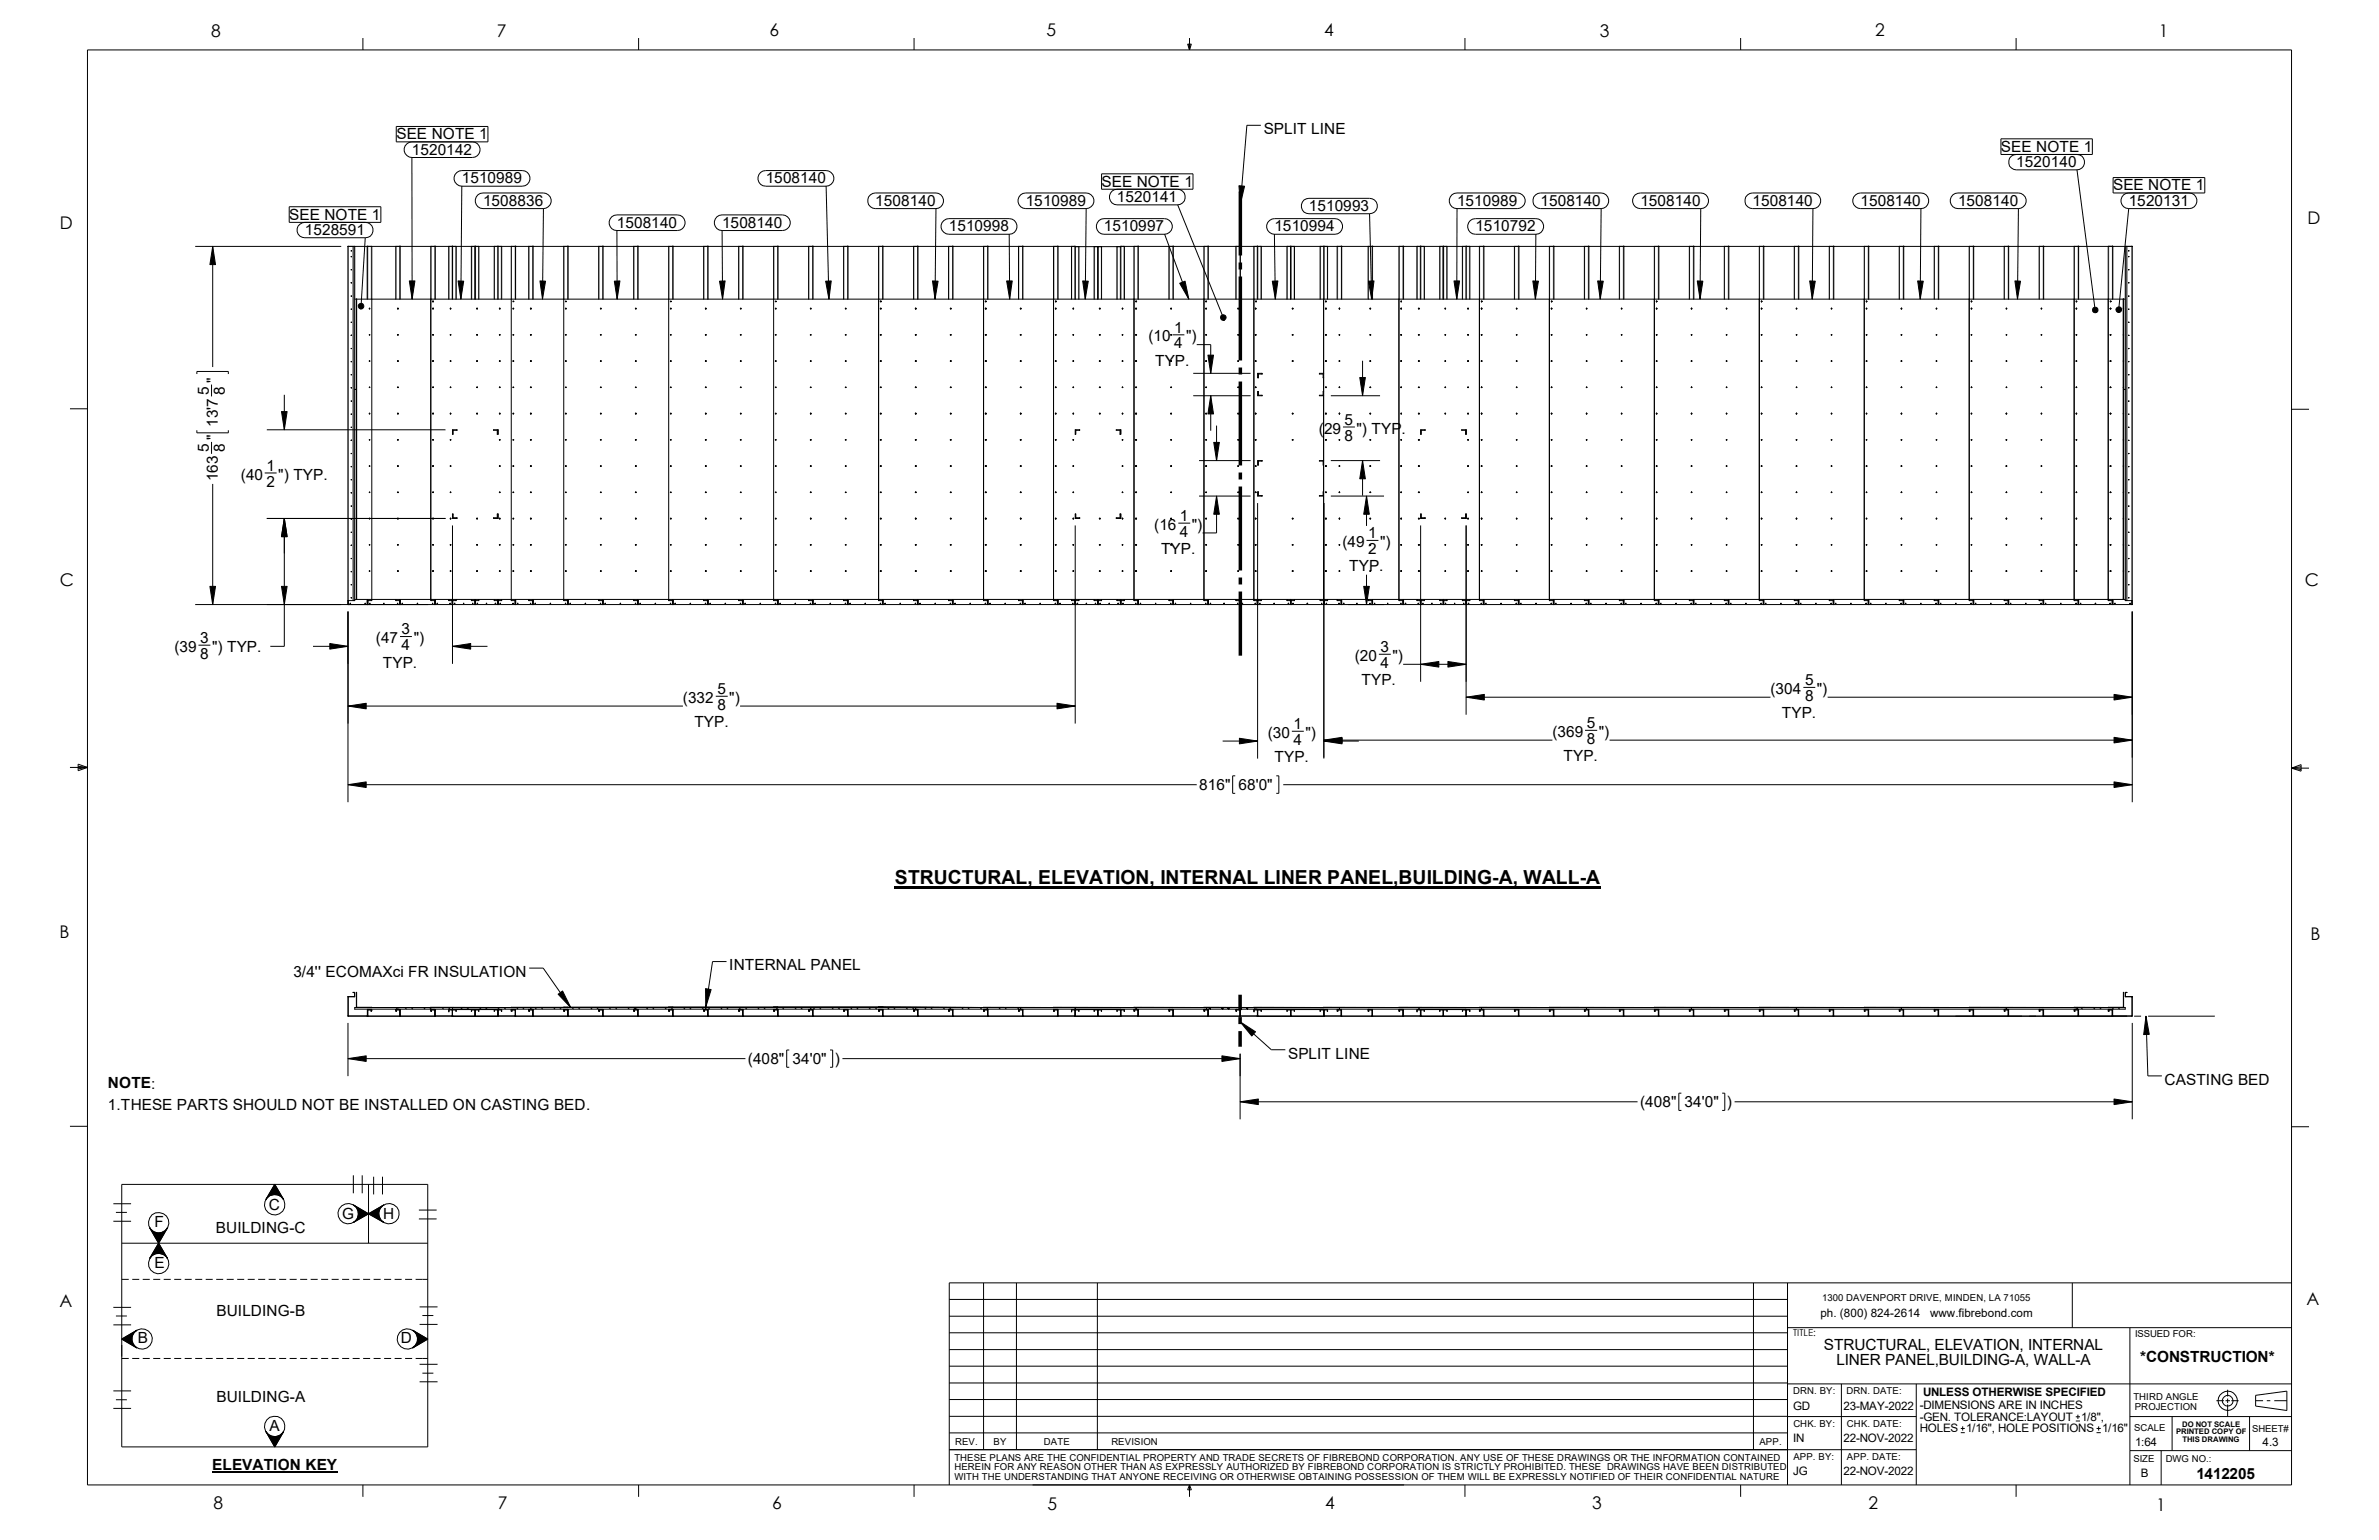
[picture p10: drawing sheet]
<svg xmlns="http://www.w3.org/2000/svg" width="432mm" height="279mm" viewBox="0 0 432 279" stroke-linecap="round" stroke-linejoin="round" font-family="sans-serif">
<defs><g id="words">
<text font-size="3.5" x="162.4" y="160.4">STRUCTURAL, ELEVATION, INTERNAL LINER PANEL,BUILDING-A, WALL-A</text>
<g font-size="3.2">
<text x="38.3" y="6.6">8</text>
<text x="90.2" y="6.7">7</text>
<text x="139.7" y="6.5">6</text>
<text x="189.9" y="6.5">5</text>
<text x="240.4" y="6.6">4</text>
<text x="290.4" y="6.7">3</text>
<text x="340.4" y="6.5">2</text>
<text x="391.8" y="6.7">1</text>
<text x="10.9" y="41.5">D</text>
<text x="418.8" y="40.7">D</text>
<text x="10.8" y="106.3">C</text>
<text x="418.3" y="106.4">C</text>
<text x="10.8" y="170.2">B</text>
<text x="419.4" y="170.6">B</text>
<text x="10.8" y="237.2">A</text>
<text x="418.6" y="236.7">A</text>
<text x="38.8" y="273.8">8</text>
<text x="90.3" y="273.8">7</text>
<text x="140.2" y="273.8">6</text>
<text x="190.1" y="273.9">5</text>
<text x="240.5" y="273.8">4</text>
<text x="289" y="273.9">3</text>
<text x="339.1" y="273.9">2</text>
<text x="391.3" y="274.1">1</text>
</g>
<g font-size="2.8">
<text x="72" y="25.3">SEE NOTE 1</text>
<text x="74.8" y="28.1">1520142</text>
<text x="229.4" y="24.3">SPLIT LINE</text>
<text x="363.2" y="27.5">SEE NOTE 1</text>
<text x="83.8" y="33.3">1510989</text>
<text x="139" y="33.3">1508140</text>
<text x="199.9" y="33.9">SEE NOTE 1</text>
<text x="366" y="30.4">1520140</text>
<text x="383.5" y="34.5">SEE NOTE 1</text>
<text x="52.5" y="39.9">SEE NOTE 1</text>
<text x="87.7" y="37.4">1508836</text>
<text x="112" y="41.3">1508140</text>
<text x="131.1" y="41.3">1508140</text>
<text x="158.9" y="37.4">1508140</text>
<text x="172.2" y="42">1510998</text>
<text x="186.2" y="37.4">1510989</text>
<text x="200.4" y="42">1510997</text>
<text x="202.7" y="36.7">1520141</text>
<text x="231.3" y="42">1510994</text>
<text x="237.6" y="38.3">1510993</text>
<text x="264.5" y="37.4">1510989</text>
<text x="267.8" y="42">1510792</text>
<text x="279.6" y="37.4">1508140</text>
<text x="297.7" y="37.4">1508140</text>
<text x="318.1" y="37.4">1508140</text>
<text x="337.7" y="37.4">1508140</text>
<text x="355.4" y="37.4">1508140</text>
<text x="386.4" y="37.4">1520131</text>
<text x="55.3" y="42.7">1528591</text>
<text x="208.4" y="61.9">(10</text>
<text x="213.1" y="63.2">4</text>
<text x="213.1" y="60.3">1</text>
<text x="215.3" y="61.9">&quot;)</text>
<text x="37.9" y="71.6" transform="rotate(-90 37.9 71.6)">5</text>
<text x="39.5" y="69.5" transform="rotate(-90 39.5 69.5)">&quot;</text>
<text x="40.8" y="71.6" transform="rotate(-90 40.8 71.6)">8</text>
<text x="209.7" y="66.4">TYP.</text>
<text x="39.5" y="77.5" transform="rotate(-90 39.5 77.5)">13'7</text>
<text x="244.1" y="77">5</text>
<text x="37.9" y="82" transform="rotate(-90 37.9 82)">5</text>
<text x="39.5" y="79.9" transform="rotate(-90 39.5 79.9)">&quot;</text>
<text x="40.8" y="82" transform="rotate(-90 40.8 82)">8</text>
<text x="239.4" y="78.7">(29</text>
<text x="244.1" y="80">8</text>
<text x="246.2" y="78.7">&quot;) TYP.</text>
<text x="39.5" y="87.3" transform="rotate(-90 39.5 87.3)">163</text>
<text x="43.7" y="87">(40</text>
<text x="48.3" y="85.4">1</text>
<text x="48.3" y="88.3">2</text>
<text x="50.5" y="87">&quot;) TYP.</text>
<text x="214.2" y="94.5">1</text>
<text x="209.5" y="96.1">(16</text>
<text x="210.7" y="100.5">TYP.</text>
<text x="214.2" y="97.4">4</text>
<text x="216.3" y="96.1">&quot;)</text>
<text x="243.7" y="99.2">(49</text>
<text x="248.3" y="97.6">1</text>
<text x="248.3" y="100.5">2</text>
<text x="250.5" y="99.2">&quot;)</text>
<text x="244.9" y="103.7">TYP.</text>
<text x="31.7" y="118.2">(39</text>
<text x="36.3" y="116.6">3</text>
<text x="36.3" y="119.5">8</text>
<text x="38.5" y="118.2">&quot;) TYP.</text>
<text x="68.2" y="116.7">(47</text>
<text x="72.9" y="115.1">3</text>
<text x="72.9" y="117.9">4</text>
<text x="75.1" y="116.7">&quot;)</text>
<text x="245.9" y="119.9">(20</text>
<text x="250.6" y="118.3">3</text>
<text x="252.7" y="119.9">&quot;)</text>
<text x="69.5" y="121.1">TYP.</text>
<text x="130.2" y="125.9">5</text>
<text x="247.1" y="124.3">TYP.</text>
<text x="250.6" y="121.2">4</text>
<text x="321.4" y="125.9">(304</text>
<text x="327.6" y="124.3">5</text>
<text x="329.8" y="125.9">&quot;)</text>
<text x="124" y="127.5">(332</text>
<text x="126" y="132">TYP.</text>
<text x="130.2" y="128.8">8</text>
<text x="132.4" y="127.5">&quot;)</text>
<text x="323.4" y="130.3">TYP.</text>
<text x="327.6" y="127.2">8</text>
<text x="230.1" y="133.8">(30</text>
<text x="234.8" y="135.1">4</text>
<text x="234.8" y="132.2">1</text>
<text x="236.9" y="133.8">&quot;)</text>
<text x="281.8" y="133.6">(369</text>
<text x="288" y="132.1">5</text>
<text x="288" y="135">8</text>
<text x="290.2" y="133.6">&quot;)</text>
<text x="217.7" y="143.3">816&quot;</text>
<text x="224.8" y="143.3">68'0&quot;</text>
<text x="231.4" y="138.3">TYP.</text>
<text x="283.8" y="138.1">TYP.</text>
<text x="53.3" y="177.2">3/4'' ECOMAXci FR INSULATION</text>
<text x="132.4" y="176.1">INTERNAL PANEL</text>
<text x="19.6" y="197.4">NOTE:</text>
<text x="135.8" y="193">(408&quot;</text>
<text x="143.8" y="193">34'0&quot; )</text>
<text x="233.8" y="192.1">SPLIT LINE</text>
<text x="392.9" y="196.8">CASTING BED</text>
<text x="19.6" y="201.3">1.THESE PARTS SHOULD NOT BE INSTALLED ON CASTING BED.</text>
<text x="297.7" y="200.9">(408&quot;</text>
<text x="305.8" y="200.9">34'0&quot; )</text>
<text x="48.8" y="219.5">C</text>
<text x="62.1" y="221.2">G</text>
<text x="69.6" y="221.2">H</text>
<text x="28.1" y="222.6">F</text>
<text x="39.2" y="223.7">BUILDING-C</text>
<text x="28" y="230.1">E</text>
<text x="39.3" y="238.8">BUILDING-B</text>
<text x="25" y="243.6">B</text>
<text x="72.7" y="243.6">D</text>
<text x="331" y="244.9">STRUCTURAL, ELEVATION, INTERNAL</text>
<text x="333.3" y="247.7">LINER PANEL,BUILDING-A, WALL-A</text>
<text x="388.5" y="247.1">*CONSTRUCTION*</text>
<text x="39.3" y="254.3">BUILDING-A</text>
<text x="48.9" y="259.6">A</text>
<text x="38.5" y="266.7">ELEVATION KEY</text>
<text x="398.7" y="268.4">1412205</text>
</g>
<g font-size="2.1">
<text x="330.4" y="239">ph. (800) 824-2614</text>
<text x="350.3" y="239">www.fibrebond.com</text>
<text x="325.5" y="255.7">GD</text>
<text x="334.6" y="255.7">23-MAY-2022</text>
<text x="348.4" y="255.7">-DIMENSIONS ARE IN INCHES</text>
<text x="348.4" y="257.8">-GEN. TOLERANCE:LAYOUT</text>
<text x="349" y="253.2">UNLESS OTHERWISE SPECIFIED</text>
<text x="377.7" y="257.8">1/8&quot;,</text>
<text x="325.5" y="261.6">IN</text>
<text x="334.6" y="261.6">22-NOV-2022</text>
<text x="348.4" y="259.9">HOLES 1/16&quot;, HOLE POSITIONS 1/16&quot;</text>
<text x="387.6" y="262.4">1:64</text>
<text x="410.7" y="262.4">4.3</text>
<text x="325.5" y="267.6">JG</text>
<text x="334.6" y="267.6">22-NOV-2022</text>
<text x="388.6" y="267.9">B</text>
</g>
<g font-size="1.7">
<text x="330.7" y="236.1">1300 DAVENPORT DRIVE, MINDEN, LA 71055</text>
<text x="325.5" y="242.4">TITLE:</text>
<text x="387.5" y="242.7">ISSUED FOR:</text>
<text x="325.5" y="252.9">DRN. BY:</text>
<text x="335.2" y="252.9">DRN. DATE:</text>
<text x="387.2" y="254">THIRD ANGLE</text>
<text x="387.5" y="255.7">PROJECTION</text>
<text x="173.4" y="262.2">REV.</text>
<text x="180.3" y="262.2">BY</text>
<text x="189.5" y="262.2">DATE</text>
<text x="201.7" y="262.2">REVISION</text>
<text x="319.4" y="262.2">APP.</text>
<text x="325.5" y="258.9">CHK. BY:</text>
<text x="335.2" y="258.9">CHK. DATE:</text>
<text x="387.3" y="259.7">SCALE</text>
<text x="408.8" y="259.8">SHEET#</text>
<text x="173.2" y="265">THESE PLANS ARE THE CONFIDENTIAL PROPERTY AND TRADE SECRETS OF FIBREBOND CORPORATION. ANY USE OF THESE DRAWINGS OR THE INFORMATION CONTAINED</text>
<text x="173.2" y="266.8">HEREIN FOR ANY REASON OTHER THAN AS EXPRESSLY AUTHORIZED BY FIBREBOND CORPORATION IS STRICTLY PROHIBITED. THESE DRAWINGS HAVE BEEN DISTRIBUTED</text>
<text x="173.2" y="268.6">WITH THE UNDERSTANDING THAT ANYONE RECEIVING OR OTHERWISE OBTAINING POSSESSION OF THEM WILL BE EXPRESSLY NOTIFIED OF THEIR CONFIDENTIAL NATURE</text>
<text x="325.5" y="264.9">APP. BY:</text>
<text x="335.2" y="264.8">APP. DATE:</text>
<text x="387.2" y="265.3">SIZE</text>
<text x="393.1" y="265.3">DWG NO.:</text>
</g>
<g font-size="1.4">
<text x="395" y="260.2">PRINTED COPY OF</text>
<text x="396.1" y="258.8">DO NOT SCALE</text>
<text x="396.2" y="261.7">THIS DRAWING</text>
</g>
</g></defs>
<g fill="none" stroke="#000" stroke-width=".18">
<path d="M15.9 9.1h400v260.3h-400zM65.9 6.9v2.2M115.9 6.9v2.2M165.9 6.9v2.2M215.6 8h.6l-.3 1.1zM215.7 8l.2 1.1M215.9 6.9v2.2M216 8l-.1 1.1M265.9 6.9v2.2M315.9 6.9v2.2M365.9 6.9v2.2M52.5 37.5h16.6v2.8h-16.6z"/>
<path d="M71.9 22.9h16.7v2.8h-16.7zM74.8 28.5v25.8M82.9 31.3l.9-.4h11a1.42 1.42 0 0 1 1.4 1.5 1.42 1.42 0 0 1-1.4 1.4h-11a1.41 1.41 0 0 1-1.3-1 1.41 1.41 0 0 1 .4-1.5zM83.8 33.7l-.1 20.6M85.7 25.7a1.42 1.42 0 0 1 1.4 1.5 1.42 1.42 0 0 1-1.4 1.4h-10.9a1.42 1.42 0 0 1-1.5-1.4 1.42 1.42 0 0 1 1.5-1.5M86.7 35.3l.5-.2 .5-.1h10.9a1.42 1.42 0 0 1 1.5 1.4 1.42 1.42 0 0 1-1.5 1.4h-10.9a1.43 1.43 0 0 1-1.4-.9 1.43 1.43 0 0 1 .4-1.6zM98.6 37.8l-.1 16.5M111 39.3l.5-.2 .5-.1h10.9a1.42 1.42 0 0 1 1.5 1.4 1.42 1.42 0 0 1-1.5 1.4h-10.9a1.43 1.43 0 0 1-1.4-.9 1.43 1.43 0 0 1 .4-1.6zM130.1 39.3l.5-.2 .5-.1h10.9a1.42 1.42 0 0 1 1.4 1.4 1.42 1.42 0 0 1-1.4 1.4h-10.9a1.43 1.43 0 0 1-1.4-.9 1.43 1.43 0 0 1 .4-1.6zM138 31.3l.5-.3 .5-.1h10.9a1.42 1.42 0 0 1 1.5 1.5 1.42 1.42 0 0 1-1.5 1.4h-10.9a1.43 1.43 0 0 1-1.3-.9 1.43 1.43 0 0 1 .3-1.6zM149.9 33.7l.6 20.6M158 35.3l.9-.3h11a1.42 1.42 0 0 1 1.4 1.4 1.42 1.42 0 0 1-1.4 1.4h-11a1.41 1.41 0 0 1-1.3-.9 1.41 1.41 0 0 1 .4-1.6z"/>
<path d="M169.9 37.8l-.2 16.5M185.3 35.3l.4-.2 .5-.1h10.9a1.42 1.42 0 0 1 1.5 1.4 1.42 1.42 0 0 1-1.5 1.4h-10.9a1.43 1.43 0 0 1-1.3-.9 1.43 1.43 0 0 1 .4-1.6zM197.1 37.8l-.1 16.5M199.9 31.5h16.6v2.8h-16.6zM213.7 34.3a1.42 1.42 0 0 1 1.4 1.5 1.42 1.42 0 0 1-1.4 1.4h-11a1.42 1.42 0 0 1-1.3-1.4 1.42 1.42 0 0 1 1.3-1.5M213.7 37.1l8.3 20.5M228.9 22.7h-2.6l-1.2 14.3M236.7 36.3l.9-.3h11a1.4 1.4 0 0 1 1.4 1.4 1.4 1.4 0 0 1-1.4 1.4h-11a1.42 1.42 0 0 1-1.3-1 1.42 1.42 0 0 1 .4-1.5zM248.6 38.8l.4 15.5M263.5 35.3l.4-.2 .6-.1h10.9a1.42 1.42 0 0 1 1.4 1.4 1.42 1.42 0 0 1-1.4 1.4h-10.9a1.43 1.43 0 0 1-1.4-.9 1.43 1.43 0 0 1 .4-1.6zM264.5 37.8l-.1 16.5M278.7 35.3l.9-.3h11a1.42 1.42 0 0 1 1.4 1.4 1.42 1.42 0 0 1-1.4 1.4h-11a1.41 1.41 0 0 1-1.3-.9 1.41 1.41 0 0 1 .4-1.6z"/>
<path d="M290.6 37.8l-.2 16.5M296.8 35.3l.9-.3h11a1.42 1.42 0 0 1 1.4 1.4 1.42 1.42 0 0 1-1.4 1.4h-11a1.43 1.43 0 0 1-1.3-.9 1.43 1.43 0 0 1 .4-1.6zM308.7 37.8l-.1 16.5M317.2 35.3l.9-.3h11a1.42 1.42 0 0 1 1.4 1.4 1.42 1.42 0 0 1-1.4 1.4h-11a1.41 1.41 0 0 1-1.3-.9 1.41 1.41 0 0 1 .4-1.6zM329.1 37.8l-.2 16.5M336.8 35.3l.9-.3h11a1.42 1.42 0 0 1 1.4 1.4 1.42 1.42 0 0 1-1.4 1.4h-11a1.41 1.41 0 0 1-1.3-.9 1.41 1.41 0 0 1 .4-1.6zM348.7 37.8l-.2 16.5M354.5 35.3l.4-.2 .5-.1h11a1.42 1.42 0 0 1 1.4 1.4 1.42 1.42 0 0 1-1.4 1.4h-11a1.43 1.43 0 0 1-1.3-.9 1.43 1.43 0 0 1 .4-1.6zM363.2 25.2h16.6v2.8h-16.6zM366.4 37.8l-.2 16.5M377 30.8l3.3 25.5M377 28a1.4 1.4 0 0 1 1.4 1.4 1.4 1.4 0 0 1-1.4 1.4h-11a1.4 1.4 0 0 1-1.4-1.4 1.4 1.4 0 0 1 1.4-1.4"/>
<path d="M383.5 32.2h16.7v2.8h-16.7zM386.4 37.8l-1.8 18.4M386.4 35a1.42 1.42 0 0 0-1.4 1.4 1.42 1.42 0 0 0 1.4 1.4h10.9a1.42 1.42 0 0 0 1.5-1.4 1.42 1.42 0 0 0-1.5-1.4M35.4 44.7h26.5M38.6 44.7v21.9M55.3 40.3a1.4 1.4 0 0 0-1.4 1.4 1.4 1.4 0 0 0 1.4 1.4h11M63.2 44.7h132M63.2 44.7v65M63.2 44.7h.1M63.7 45.5l.1 .1zM63.7 58.5h.1zM63.7 56l.1 .1z"/>
<path d="M63.7 46.5l.1 .1zM63.7 48.9l.1 .1zM63.7 51.3l.1 .1zM63.7 53.7h.1zM64.1 44.7v64.3M64.3 44.7l.1 64.3h-1.2M64.4 54.3h321.3M64.7 54.3v54.5M64.7 54.3h.1M66.3 40.3a1.4 1.4 0 0 1 1.4 1.4 1.4 1.4 0 0 1-1.4 1.4M66.3 43.1l-.8 12.4M66.6 44.7h.1"/>
<path d="M66.7 44.7v9.6M66.7 44.7h.1M66.8 44.7h.1M67 55.9l.1 .1h-.1zM67.4 44.7l.1 64.3h-.7M71.9 44.7l-.1 9.6M72.2 55.9l.1 .1h-.1zM72.2 55.9v.1M72.5 44.7h.1M72.6 44.7v9.6M72.6 44.7h.1M78.3 44.7l-.1 64.3h.7"/>
<path d="M78.5 54.6l.2 .1-.1 .1zM78.6 54.6l.1 .1M78.6 55.9h.1M78.6 56h.1M78.6 55.9v.1M78.7 54.7l-.1 .1M78.9 44.7h.1M79 44.7v9.6M79 44.7h.1M81.5 44.7l-.1 9.6M81.7 55.9h.1M81.7 56h.1"/>
<path d="M81.7 55.9v.1M81.8 55.9v.1M82.1 44.7h.1M82.1 44.7v9.6M82.2 44.7h.1M82.7 44.7l.1 9.6M85.6 44.7v9.6M86.2 44.7h.1M86.2 44.7v9.6M86.5 56h.2zM86.9 44.7v9.6M89.7 44.7v9.6"/>
<path d="M90.3 44.7h.1M90.4 44.7v9.6M90.4 44.7h.1M90.6 56l.2-.1v.1zM91 44.7l.1 9.6M92.8 44.7v64.3h.7M93.1 55.9l.1 .1zM93.5 44.7h.1M93.6 44.7v9.6M93.6 44.7h.1M96 44.7v9.6M96.3 55.9l.1 .1z"/>
<path d="M96.4 55.9v.1M96.6 44.7h.1M96.7 44.7v9.6M96.7 44.7h.1M96.8 44.7h.1M102.4 44.7l-.1 64.3h.7M102.7 55.9v.1zM103 44.7h.1M103.1 44.7v9.6M103.1 44.7h.1M108.7 44.7v9.6M109 56h.1z"/>
<path d="M109.3 44.7h.1M109.4 44.7v9.6M109.4 44.7h.1M109.5 44.7h.1M112 41.8v12.5M115.1 44.7l-.1 9.6M115.3 56h.2zM115.7 44.7h.1M115.8 44.7v9.6M115.8 44.7h.1M121.4 44.7v64.3h.7M121.7 56h.1z"/>
<path d="M122 44.7h.1M122.1 44.7v9.6M122.2 44.7h.1M127.8 44.7l-.1 9.6M128.1 55.9v.1zM128.1 55.9v.1M128.4 44.7h.1M128.5 44.7h.1M128.5 44.7v9.6M131.1 41.8v12.5M134.1 44.7v9.6M134.4 56h.1z"/>
<path d="M134.8 44.7h.1M134.8 44.7v9.6M134.9 44.7h.1M140.4 44.7v64.3M140.5 44.7h.1M140.7 56h.2zM141.1 44.7h.1M141.2 44.7v9.6M141.2 44.7h.1M146.8 44.7v9.6M146.8 44.7h.1M147.1 56h.1z"/>
<path d="M147.4 44.7h.1M147.5 44.7v9.6M147.5 44.7h.1M147.6 44.7h.1M153.2 44.7l-.1 9.6M153.4 56h.2zM153.8 44.7h.1M153.9 44.7v9.6M153.9 44.7h.1M159.5 44.7v64.3h.7M159.8 55.9l.1 .1zM159.9 54.6v.1"/>
<path d="M159.9 54.7v.1M160.1 44.7h.1M160.2 44.7v9.6M160.2 44.7h.1M160.3 44.7h.1M165.9 44.7l-.1 9.6M166.2 55.9v.1zM166.2 55.9v.1M166.5 44.7h.1M166.6 44.7v9.6M166.6 44.7h.1M171.3 40l.9-.3h11a1.42 1.42 0 0 1 1.4 1.4 1.42 1.42 0 0 1-1.4 1.4h-11a1.41 1.41 0 0 1-1.3-.9 1.41 1.41 0 0 1 .4-1.6z"/>
<path d="M172.2 44.7v9.6M172.5 55.9l.1 .1zM172.8 44.7h.1M172.9 44.7v9.6M172.9 44.7h.1M173 44.7h.1M178.6 44.7l-.1 64.3h.7M178.9 55.9v.1zM178.9 54.6l.1 .1M179 54.7l-.1 .1M179.2 44.7h.1M179.3 44.7v9.6"/>
<path d="M179.3 44.7h.1M183.2 42.5l.1 11.8M184.9 44.7v9.6M185.2 56h.1zM185.5 44.7h.1M185.6 44.7v9.6M185.6 44.7h.1M185.7 44.7h.1M191.3 44.7l-.1 64.3h.7M191.6 54.6l.1 .1-.1 .1zM191.6 55.9v.1zM191.6 54.6l.1 .1"/>
<path d="M191.7 54.7l-.1 .1M191.9 44.7h.1M192 44.7h.1M192 44.7v9.6M194.5 44.7v9.6M194.8 55.9l.1 .1zM195.1 44.7l.1 9.6M195.2 44.7h8.3M195.2 44.7h.1M195.7 44.7l.1 9.6M198.7 44.7l-.1 9.6M199.2 44.7h.1"/>
<path d="M199.3 44.7h.1M199.3 44.7v9.6M199.5 40l.9-.3h11a1.42 1.42 0 0 1 1.4 1.4 1.42 1.42 0 0 1-1.4 1.4h-11a1.43 1.43 0 0 1-1.3-.9 1.43 1.43 0 0 1 .4-1.6zM199.5 56h.2zM199.9 44.7v9.6M202.8 44.7l-.1 9.6M203.4 44.7h.1M203.5 44.7l-.1 9.6M203.5 44.7h183.5M203.5 44.7h.1M203.7 56l.1-.1v.1zM204 44.7l.1 9.6"/>
<path d="M205.9 44.7l-.1 64.3h.7M206.1 56h.2zM206.2 54.6l.1 .1M206.3 54.7l-.1 .1M206.5 44.7h.1M206.6 44.7v9.6M206.6 44.7h.1M211.4 42.5l4.4 11.8M212.2 44.7v9.6M212.5 56h.1zM212.9 44.7h.1M212.9 44.7v9.6"/>
<path d="M213 44.7h.1M218.6 44.7l-.1 64.3h.7M218.9 55.9l.1 .1h-.1zM218.9 54.6l.1 .1M219 54.7l-.1 .1M219.2 44.7h.1M219.3 44.7v9.6M219.3 44.7h.1M224.4 44.7l-.1 9.6M224.7 55.9l.1 .1h-.1zM225 44.7h.1M225.1 44.7v9.6"/>
<path d="M225.1 44.7h.1M227.6 44.7v64.3h.6M227.8 56l.2-.1v.1zM228 54.6v.1M228 56h.1M228 54.7v.1M228.2 44.7h.1M228.3 44.7v9.6M228.3 44.7h.1M228.9 44.7v9.6M230.4 40l.9-.3h11a1.42 1.42 0 0 1 1.4 1.4 1.42 1.42 0 0 1-1.4 1.4h-11a1.41 1.41 0 0 1-1.3-.9 1.41 1.41 0 0 1 .4-1.6zM231.3 42.5l.2 11.8"/>
<path d="M233.6 44.7v9.6M234.2 44.7h.1M234.3 44.7v9.6M234.3 44.7h.1M234.6 55.9l.1 .1h-.1zM234.9 44.7v9.6M239.7 44.7l-.1 9.6M240.3 44.7h.1M240.2 54.3v54.5M240.3 44.7v9.6M240.4 44.7h.1M240.6 54.6l.1 .1v.1z"/>
<path d="M240.6 55.9l.1 .1zM240.6 54.6l.1 .1M240.7 54.7l-.1 .1M240.9 44.7l.1 9.6M242.8 44.7l-.1 9.6M243.1 55.9v.1M243.4 44.7h.1M243.5 44.7h.1M243.5 44.7v9.6M248.4 44.7l-.1 9.6M248.7 55.9l.1 .1zM249 44.7h.1"/>
<path d="M249.1 44.7h.1M249.1 44.7v9.6M254 44.7l-.1 64.3h.7M254.3 56l.1-.1v.1zM254.3 54.7h.1l-.1 .1zM254.3 54.6l.1 .1M254.4 54.7l-.1 .1M254.6 44.7h.1M254.7 44.7v9.6M254.7 44.7h.1M257.3 44.7l-.1 9.6M257.4 56h.2z"/>
<path d="M257.8 44.7h.1M257.9 44.7h.1M257.9 44.7v9.6M258.5 44.7h.1M258.5 44.7v9.6M261.4 44.7l-.1 9.6M261.9 44.7h.1M262 44.7h.1M262 44.7v9.6M262.3 55.9h.1M262.3 56h.1M262.3 55.9v.1"/>
<path d="M262.6 44.7v9.6M265.4 44.7v9.6M265.4 44.7h.1M266.1 44.7h.1M266.1 44.7v9.6M266.4 56h.1zM266.7 44.7l.1 9.6M266.9 40l.4-.2 .5-.1h11a1.42 1.42 0 0 1 1.4 1.4 1.42 1.42 0 0 1-1.4 1.4h-11a1.43 1.43 0 0 1-1.3-.9 1.43 1.43 0 0 1 .4-1.6zM268.6 44.7l-.1 64.3h.7M268.9 54.6l.1 .1-.1 .1zM268.9 55.9v.1M268.9 54.6l.1 .1"/>
<path d="M269 54.7l-.1 .1M269.2 44.7h.1M269.3 44.7v9.6M269.3 44.7h.1M274.9 44.7v9.6M275.2 55.9l.1 .1h-.1zM275.6 44.7h.1M275.7 44.7v9.6M275.7 44.7h.1M278.8 42.5l-.1 11.8M281.2 44.7v64.3M281.3 44.7h.1"/>
<path d="M281.6 54.6l.1 .1-.1 .1zM281.6 55.9l.1 .1h-.1zM281.6 54.6l.1 .1M281.7 54.7l-.1 .1M281.9 44.7h.1M282 44.7v9.6M282 44.7h.1M287.6 44.7v9.6M287.9 55.9l.1 .1h-.1zM288.3 44.7h.1M288.4 44.7v9.6M288.4 44.7h.1"/>
<path d="M294 44.7l-.1 9.6M294.3 55.9l.1 .1h-.1zM294.6 44.7h.1M294.7 44.7v9.6M294.7 44.7h.1M300.3 44.7v64.3h.7M300.6 54.6l.1 .1v.1zM300.6 55.9l.1 .1h-.1zM300.7 54.6v.1M300.7 54.7v.1M301 44.7h.1M301.1 44.7v9.6"/>
<path d="M301.1 44.7h.1M306.7 44.7l-.1 9.6M307 55.9v.1M307.3 44.7h.1M307.4 44.7v9.6M307.4 44.7h.1M313 44.7v9.6M313.3 55.9l.1 .1h-.1zM313.7 44.7h.1M313.8 44.7v9.6M313.8 44.7h.1M319.4 44.7l-.1 64.3h.7"/>
<path d="M319.7 54.6l.1 .1-.1 .1zM319.7 55.9l.1 .1h-.1zM319.7 54.6l.1 .1M319.8 54.7l-.1 .1M320 44.7h.1M320.1 44.7v9.6M320.1 44.7h.1M325.7 44.7v9.6M326.1 55.9h.1M326.1 56h.1M326.1 55.9v.1M326.4 44.7h.1"/>
<path d="M326.5 44.7v9.6M326.5 44.7h.1M332.1 44.7l-.1 9.6M332.4 55.9l.1 .1h-.1zM332.7 44.7h.1M332.8 44.7v9.6M332.8 44.7h.1M338.4 44.7v64.3h.7M338.7 54.6l.1 .1v.1zM338.7 55.9l.1 .1h-.1zM338.8 54.6v.1M338.8 54.7v.1"/>
<path d="M339.1 44.7h.1M339.2 44.7v9.6M339.2 44.7h.1M344.8 44.7l-.1 9.6M345.1 55.9v.1M345.4 44.7h.1M345.5 44.7v9.6M345.5 44.7h.1M351.1 44.7v9.6M351.4 55.9l.1 .1h-.1zM351.8 44.7h.1M351.9 44.7v9.6"/>
<path d="M351.9 44.7h.1M357.5 44.7l-.1 64.3h.7M357.8 54.6l.1 .1-.1 .1zM357.8 55.9l.1 .1h-.1zM357.8 54.6l.1 .1M357.9 54.7l-.1 .1M358.1 44.7h.1M358.2 44.7v9.6M358.2 44.7h.1M363.8 44.7v9.6M364.1 55.9l.1 .1h-.1zM364.5 44.7h.1"/>
<path d="M364.6 44.7v9.6M364.6 44.7h.1M370.2 44.7l-.1 9.6M370.5 55.9l.1 .1h-.1zM370.8 44.7h.1M370.9 44.7v9.6M370.9 44.7h.1M376.5 44.7v64.3h.7M376.8 54.6l.1 .1v.1zM376.9 55.9v.1M376.9 54.6v.1M376.9 54.7v.1"/>
<path d="M377.2 44.7h.1M377.3 44.7v9.6M377.3 44.7h.1M382.8 44.7h-.1v64.3h.7M383 56h.2zM383.1 54.6l.1 .1M383.2 54.7l-.1 .1M383.4 44.7h.1M383.5 44.7h.1M383.5 44.7v9.6M385.4 54.3h.1M385.4 54.3v54.5"/>
<path d="M385.4 55.9v.1M385.8 44.7l-.1 64.3h1.3v.7M386 44.7v64.3M386.3 58.4l.1 .1zM386.3 56l.1 .1zM386.3 53.7l.1 .1zM386.3 51.3l.1 .1zM386.3 45.5l.1 .1zM386.3 48.9l.1 .1zM386.3 46.5l.1 .1zM387 44.7h.1M387 44.7v65"/>
<path d="M12.7 74.2h3.2M35.7 67.9v-.5h5.7v.5M35.7 78.1v.4h5.7v-.4M38.4 69.8v2.1M48.4 78h32.5M51.6 71.6v6.4M63.7 79.9h.1zM63.7 65.6l.1 .1zM63.7 63.2h.1zM63.7 60.8l.1 .1zM63.7 77.5l.1 .1zM63.7 75.1l.1 .1z"/>
<path d="M63.7 72.7l.1 .1zM63.8 67.9v.1zM63.8 70.3v.1zM64.4 70.7h.3M67 79.8h.1zM67 75l.1 .1h-.1zM67 70.2l.1 .1zM67 65.4l.1 .1-.1 .1zM67 60.7l.1 .1zM72.2 60.7l.1 .1h-.2zM72.2 65.4l.1 .1-.1 .1zM72.2 70.2l.1 .1h-.2z"/>
<path d="M72.2 75l.1 .1zM72.2 79.8h.1h-.2zM72.2 60.7v.1M72.2 65.4v.2M72.2 70.2v.1M72.2 75v.1M72.2 79.8h.1M78.6 60.7h.1M78.6 60.8h.1M78.6 65.4h.1M78.6 65.6h.1M78.6 70.2h.1"/>
<path d="M78.6 70.3h.1M78.6 75h.1M78.6 75.1h.1M78.6 79.8h.1M78.6 60.7v.1M78.6 65.4v.2M78.6 70.2v.1M78.6 75v.1M81.7 60.7h.1M81.7 60.8h.1M81.7 65.4h.1M81.7 65.6h.1"/>
<path d="M81.7 70.2h.1M81.7 70.3h.1M81.7 75h.1M81.7 75.1h.1M81.7 79.8h.1M81.7 60.7v.1M81.7 65.4v.2M81.7 70.2v.1M81.7 75v.1M81.8 60.7v.1M81.8 65.4v.2M81.8 70.2v.1"/>
<path d="M81.8 75v.1M81.8 79.8h.1M82.1 78l.8 .1h-.7l-.1 .7zM86.5 70.3h.2zM86.5 75l.2 .1zM86.5 60.7l.2 .1zM86.5 65.4l.1 .2zM89.6 78h.8v.8h-.1v-.7zM90.6 60.7l.2 .1zM90.6 65.5l.2-.1v.2zM90.6 70.2l.2 .1zM90.6 75h.2v.1z"/>
<path d="M90.6 79.8h.2zM93.1 79.8h.2h-.2zM93.1 75l.1 .1zM93.1 70.2l.2 .1h-.2zM93.1 65.4l.1 .2zM93.1 60.7l.2 .1h-.2zM96.3 60.7l.1 .1h-.1zM96.3 65.4l.1 .2zM96.3 70.2l.1 .1h-.1zM96.3 75l.1 .1zM96.3 79.8h.1h-.1zM96.4 60.7v.1"/>
<path d="M96.4 65.4v.2M96.4 70.2v.1M96.4 75v.1M96.4 79.8h.1M102.6 79.8h.2zM102.7 60.7l.1 .1h-.2zM102.7 65.4v.2zM102.7 70.2l.1 .1h-.2zM102.7 75v.1zM109 70.3h.1zM109 60.7l.1 .1zM109 79.8h.1h-.1z"/>
<path d="M109 75l.1 .1zM109 65.4l.1 .2zM115.3 70.3h.2zM115.3 79.8h.2zM115.4 60.7l.1 .1h-.2zM115.4 65.4v.2zM115.4 75v.1zM115.4 75v.1M115.4 79.8h.1M121.7 79.8h.1zM121.7 60.7l.1 .1zM121.7 65.5h.1z"/>
<path d="M121.7 70.3h.1zM121.7 75l.1 .1zM128 60.7l.2 .1zM128 70.3h.2zM128.1 79.8h.1h-.2zM128.1 75v.1zM128.1 65.4v.2zM128.1 60.7v.1M128.1 65.4v.2M128.1 70.2v.1M128.1 75v.1M128.1 79.8h.1"/>
<path d="M134.4 75l.1 .1zM134.4 79.8h.1zM134.4 65.4l.1 .2zM134.4 70.2l.1 .1h-.1zM134.4 60.7l.1 .1h-.1zM140.8 60.7l.1 .1h-.2zM140.8 79.8h.1h-.2zM140.8 65.4v.2zM140.8 70.2l.1 .1h-.2zM140.8 75v.1zM147.1 60.7l.1 .1zM147.1 70.3h.1z"/>
<path d="M147.1 75l.1 .1zM147.1 79.8h.1zM147.1 65.4l.1 .2zM147.2 75v.1M147.2 79.8h.1M153.4 60.7l.2 .1zM153.5 65.4v.2zM153.5 70.2l.1 .1h-.2zM153.5 75v.1zM153.5 79.8h.1h-.2zM159.8 60.7l.1 .1h-.1zM159.8 65.4l.1 .2z"/>
<path d="M159.8 70.2l.1 .1h-.1zM159.8 75l.1 .1zM159.8 79.8h.1h-.1zM166.2 79.8h.1h-.2zM166.2 75v.1zM166.2 70.2l.1 .1h-.2zM166.2 65.4v.2zM166.2 60.7l.1 .1h-.2zM166.2 60.7v.1M166.2 65.4v.2M166.2 70.2v.1M166.2 75v.1"/>
<path d="M166.2 79.8h.1M172.5 60.7l.1 .1h-.1zM172.5 65.4l.1 .2zM172.5 70.2l.1 .1h-.1zM172.5 75l.1 .1zM172.5 79.8h.1h-.1zM178.8 60.7l.2 .1zM178.8 65.5h.2zM178.8 70.3h.2zM178.8 79.8h.2zM178.9 75v.1zM185.2 70.3h.1z"/>
<path d="M185.2 60.7l.1 .1h-.1zM185.2 65.4l.1 .2zM185.3 75v.1M185.3 79.8h.1M185.3 75h-.1l.1 .1M185.3 79.8h-.1h.1M191.6 60.7l.1 .1zM191.6 65.4v.2zM191.6 70.2l.1 .1zM191.6 75v.1zM191.6 79.8h.1zM194.7 60.7l.2 .1z"/>
<path d="M194.7 65.5l.2-.1v.2zM194.7 70.2l.2 .1zM194.7 75h.2v.1zM194.7 79.8h.2zM195.2 78l.8 .1h-.8v.7zM199.5 60.7l.2 .1zM199.5 65.5h.2zM199.5 70.3h.2zM199.5 75l.2 .1zM202.6 78h.8v.8h-.1v-.7zM203.7 60.7l.1 .1zM203.7 65.5l.1-.1v.2z"/>
<path d="M203.7 70.2l.1 .1zM203.7 79.8h.1zM203.7 75l.1 .1zM206.1 60.7l.2 .1zM206.1 65.5h.2zM206.1 70.3h.2zM206.1 75l.2 .1zM206.1 79.8h.2zM206.2 75v.1M206.2 79.8h.1M212.5 60.7l.1 .1zM212.5 65.5h.1z"/>
<path d="M212.5 70.3h.1zM212.5 75l.1 .1zM212.5 79.8h.1zM212.8 60.7h2.2M216.6 67.7h10.4M216.6 71.8h10.4M217.2 62.5h2.6v5.2M218.9 60.7l.1 .1h-.2zM218.9 65.4l.1 .1-.1 .1zM218.9 70.2l.1 .1h-.2zM218.9 75v.1zM218.9 79.8h.1h-.2z"/>
<path d="M219.8 71.8v6.3M220.8 77.2v6.4M224.7 60.7l.1 .1zM224.7 65.4l.1 .1-.1 .1zM224.7 70.2l.1 .1zM224.7 75l.1 .1h-.1zM224.7 79.8h.1zM227.8 60.7l.2 .1zM227.8 65.5l.2-.1v.2zM227.8 70.2l.2 .1zM227.8 79.8h.2zM227.9 75l.1 .1z"/>
<path d="M228 60.7v.1M228 65.5h.1M228 70.2v.1M228 75v.1M228 79.8h.1M228.3 67.7h.8v.2h-.7v.6h-.1zM228.3 71h.1v.7l.7 .1h-.8zM234.5 60.7l.2 .1zM234.6 65.4l.1 .1-.1 .1zM234.6 75l.1 .1h-.1zM234.6 79.8h.1h-.2zM240.2 67.7h-.7v.2h.7v.6"/>
<path d="M240.2 71v.7h-.7l.7 .1M240.6 60.7l.1 .1zM240.6 65.4l.1 .2zM240.6 75l.1 .1zM240.6 79.8h.1zM240.6 70.2l.1 .1zM241.6 71.8h8.9M243.1 79.8h.1M243.1 75v.1M243.1 70.2v.1M243.1 65.4v.2M243.1 60.7v.1"/>
<path d="M243.8 77.5h2.1M247.3 65.4v6.4M248.7 60.7l.1 .1h-.2zM248.7 65.4l.1 .2zM248.7 70.2l.1 .1h-.2zM248.7 75l.1 .1zM248.7 79.8h.1h-.2zM254.3 70.2l.1 .1zM254.3 65.5l.1-.1v.2zM254.3 60.7l.1 .1zM254.3 75h.1v.1zM254.3 79.8h.1z"/>
<path d="M254.3 79.8h.1M254.3 75h.1M257.4 60.7l.2 .1zM257.4 65.5h.2zM257.4 70.3h.2zM257.4 75l.2 .1zM257.6 79.8h-.2h.2M257.6 75v.1M257.6 79.8h.1M257.9 78h.8l-.8 .1v.7zM262.3 60.7h.1M262.3 60.8h.1"/>
<path d="M262.3 65.4h.1M262.3 65.6h.1M262.3 70.2h.1M262.3 70.3h.1M262.3 75h.1M262.3 75.1h.1M262.3 60.7v.1M262.3 65.4v.2M262.3 70.2v.1M262.3 75v.1M265.3 78h.8v.8l-.1-.7zM266.4 60.7l.1 .1z"/>
<path d="M266.4 70.3h.1zM266.4 75l.1 .1zM266.4 79.8h.1zM266.4 65.4l.1 .2zM268.9 60.7v.1M268.9 65.4v.2M268.9 70.2v.1M268.9 75v.1M268.9 79.8h.1M275.2 60.7l.1 .1zM275.2 65.4l.1 .1-.1 .1zM275.2 70.2l.1 .1z"/>
<path d="M275.2 75l.1 .1h-.1zM275.2 79.8h.1zM281.6 60.7l.1 .1zM281.6 65.4l.1 .1-.1 .1zM281.6 70.2l.1 .1zM281.6 75l.1 .1h-.1zM281.6 79.8h.1zM287.9 70.2l.1 .1zM287.9 65.4l.1 .1-.1 .1zM287.9 60.7l.1 .1zM288 79.8h.1M288 75v.1"/>
<path d="M294.3 60.7l.1 .1zM294.3 65.4l.1 .1-.1 .1zM294.3 70.2l.1 .1zM294.3 75l.1 .1h-.1zM294.3 79.8h.1zM300.6 70.2l.1 .1zM300.6 75l.1 .1h-.1zM300.6 65.4l.1 .1-.1 .1zM300.6 79.8h.1zM300.6 60.7l.1 .1zM307 79.8h.1M307 75v.1"/>
<path d="M307 70.2v.1M307 65.4v.2M307 60.7v.1M313.3 60.7l.1 .1zM313.3 65.4l.1 .1-.1 .1zM313.3 70.2l.1 .1zM313.3 75l.1 .1h-.1zM313.3 79.8h.1zM319.7 65.4l.1 .1-.1 .1zM319.7 60.7l.1 .1zM319.7 79.8h.1zM319.7 70.2l.1 .1z"/>
<path d="M319.7 75l.1 .1h-.1zM326.1 75v.1M326.1 79.8h.1M326.1 60.7h.1M326.1 60.8h.1M326.1 65.4h.1M326.1 65.6h.1M326.1 70.2h.1M326.1 70.3h.1M326.1 75h.1M326.1 75.1h.1M326.1 70.2v.1"/>
<path d="M326.1 65.4v.2M326.1 60.7v.1M332.4 60.7l.1 .1zM332.4 65.4l.1 .1-.1 .1zM332.4 70.2l.1 .1zM332.4 75l.1 .1h-.1zM332.4 79.8h.1zM338.7 60.7l.1 .1zM338.7 65.4l.1 .1-.1 .1zM338.7 70.2l.1 .1zM338.7 75l.1 .1h-.1zM338.7 79.8h.1z"/>
<path d="M345.1 79.8h.1M345.1 75v.1M345.1 70.2v.1M345.1 65.4v.2M345.1 60.7v.1M351.4 60.7l.1 .1zM351.4 65.4l.1 .1-.1 .1zM351.4 70.2l.1 .1zM351.4 75l.1 .1h-.1zM351.4 79.8h.1zM357.8 60.7l.1 .1zM357.8 65.4l.1 .1-.1 .1z"/>
<path d="M357.8 70.2l.1 .1zM357.8 75l.1 .1h-.1zM357.8 79.8h.1zM364.1 70.2l.1 .1zM364.1 65.4l.1 .1-.1 .1zM364.1 60.7l.1 .1zM364.2 79.8h.1M364.2 75v.1M370.5 60.7l.1 .1zM370.5 65.4l.1 .1-.1 .1zM370.5 70.2l.1 .1zM370.5 75l.1 .1h-.1z"/>
<path d="M370.5 79.8h.1zM376.9 60.7v.1M376.9 65.4v.2M376.9 70.2v.1M376.9 75v.1M376.9 79.8h.1M383 60.7h.2zM383 65.5h.2zM383 75l.2 .1zM383 70.2l.2 .1h-.2zM383 79.8h.2h-.2zM385.4 79.8h.1"/>
<path d="M385.4 75v.1M385.4 70.2v.1M385.4 65.4v.2M385.4 60.7v.1M385.4 70.7h.3M386.3 77.5l.1 .1zM386.3 75.1l.1 .1zM386.3 70.4h.1zM386.3 67.9l.1 .1zM386.3 65.6l.1 .1zM386.3 63.2l.1 .1zM386.3 60.8l.1 .1z"/>
<path d="M386.3 72.7l.1 .1zM386.4 79.8v.1zM415.9 74.3h3.2M38.4 80.2v2.1M38.6 87.8v21.9M48 85.8h2.2M48.4 94.1h32.5M51.6 94.1v23.2h-2.5M63.7 96.6h.1zM63.7 94.1l.1 .1zM63.7 91.8l.1 .1zM63.7 82.3h.1z"/>
<path d="M63.7 84.6l.1 .1zM63.8 98.9v.1zM63.8 87v.1zM63.8 89.4v.1zM67 98.8l.1 .1zM67 94l.1 .1h-.1zM67 89.3l.1 .1zM67 84.5l.1 .1h-.1zM72.2 84.5l.1 .1zM72.2 89.3l.1 .1h-.2zM72.2 94l.1 .1zM72.2 98.8l.1 .1h-.2z"/>
<path d="M72.2 84.5v.1M72.2 89.3v.1M72.2 94v.1M72.2 98.8v.1M78.6 84.5h.1M78.6 84.6h.1M78.6 89.3h.1M78.6 89.4h.1M78.6 94h.1M78.6 94.1h.1M78.6 98.8h.1M78.6 98.9h.1"/>
<path d="M78.6 94v.1M78.6 98.8v.1M78.6 89.3v.1M78.6 84.5v.1M81.7 84.5h.1M81.7 84.6h.1M81.7 89.3h.1M81.7 89.4h.1M81.7 94h.1M81.7 94.1h.1M81.7 98.8h.1M81.7 98.9h.1"/>
<path d="M81.7 94v.1M81.7 98.8v.1M81.7 89.3v.1M81.7 84.5v.1M81.8 94v.1M81.8 98.8v.1M81.8 89.3v.1M81.8 84.5v.1M82.1 93.3l.1 .6h.7v.2h-.8zM82.1 95.3v25.1M86.5 98.8l.2 .1zM86.5 94.1h.2"/>
<path d="M86.5 94l.1 .1zM89.6 93.9h.7v-.6h.1v.8h-.8zM90.6 94.1l.2-.1v.1zM90.6 98.8l.2 .1zM90.6 89.3l.2 .1zM90.6 84.5h.2v.1zM93.1 98.8l.2 .1h-.2zM93.1 94l.1 .1zM93.1 89.3l.2 .1h-.2zM93.1 84.5l.1 .1zM96.3 84.5l.1 .1zM96.3 89.3l.1 .1h-.1z"/>
<path d="M96.3 94l.1 .1zM96.3 98.8l.1 .1h-.1zM96.4 84.5v.1M96.4 89.3v.1M96.4 94v.1M96.4 98.8v.1M102.6 84.5l.2 .1zM102.6 89.3l.2 .1zM102.7 94v.1zM102.7 98.8l.1 .1h-.2zM109 94l.1 .1zM109 89.3l.1 .1h-.1z"/>
<path d="M109 84.5l.1 .1zM109 98.8l.1 .1h-.1zM115.3 89.3l.2 .1zM115.3 98.8l.2 .1zM115.3 84.5l.2 .1zM115.4 94v.1zM115.4 84.5v.1M115.4 89.3v.1M115.4 94v.1M115.4 98.8v.1M121.7 94.1h.1zM121.7 98.8l.1 .1z"/>
<path d="M121.7 89.3l.1 .1h-.1zM121.7 84.5l.1 .1zM128 94.1h.2zM128.1 89.3l.1 .1h-.2zM128.1 84.5v.1zM128.1 98.8l.1 .1h-.2zM128.1 84.5v.1M128.1 89.3v.1M128.1 94v.1M128.1 98.8v.1M134.4 94.1h.1zM134.4 98.8l.1 .1z"/>
<path d="M134.4 84.5l.1 .1zM134.4 89.3l.1 .1h-.1zM140.7 89.3l.2 .1zM140.7 84.5l.2 .1zM140.8 98.8l.1 .1h-.2zM140.8 94v.1zM147.1 98.8l.1 .1h-.1zM147.1 94l.1 .1zM147.1 89.3l.1 .1h-.1zM147.1 84.5l.1 .1zM147.2 84.5v.1M147.2 89.3v.1"/>
<path d="M147.2 94v.1M147.2 98.8v.1M153.4 89.3l.2 .1zM153.5 84.5v.1zM153.5 94v.1zM153.5 98.8l.1 .1h-.2zM159.8 84.5l.1 .1zM159.8 89.3l.1 .1h-.1zM159.8 94l.1 .1zM159.8 98.8l.1 .1h-.1zM166.2 98.8l.1 .1h-.2zM166.2 94v.1z"/>
<path d="M166.2 89.3l.1 .1h-.2zM166.2 84.5v.1zM166.2 84.5v.1M166.2 89.3v.1M166.2 94v.1M166.2 98.8v.1M172.5 84.5l.1 .1zM172.5 89.3l.1 .1h-.1zM172.5 94l.1 .1zM172.5 98.8l.1 .1h-.1zM178.8 84.5l.2 .1zM178.8 89.3l.2 .1z"/>
<path d="M178.8 94.1h.2zM178.8 98.8l.2 .1zM185.3 84.5v.1M185.3 89.3v.1M185.3 94v.1M185.3 98.8v.1M185.3 84.5h-.1l.1 .1M185.3 89.3h-.1l.1 .1M185.3 94l-.1 .1h.1M185.3 98.8h-.1l.1 .1M191.6 84.5v.1zM191.6 89.3l.1 .1z"/>
<path d="M191.6 94v.1zM191.6 98.8l.1 .1zM194.7 94.1l.2-.1v.1zM194.7 98.8l.2 .1zM194.7 89.3l.2 .1zM194.7 84.5h.2v.1zM195.2 93.3v.6h.8v.2h-.8zM195.2 95.3v36M199.5 94.1h.2zM199.5 98.8l.2 .1zM199.6 94.1h.1M202.6 93.9h.7v-.6h.1v.8h-.8z"/>
<path d="M203.7 94.1l.1-.1v.1zM203.7 98.8l.1 .1zM203.7 89.3l.1 .1zM203.7 84.5l.1 .1zM206.1 84.5l.2 .1zM206.1 89.3l.2 .1zM206.1 98.8l.2 .1zM206.2 94v.1zM206.2 84.5v.1M206.2 89.3v.1M206.2 94v.1M206.2 98.8v.1"/>
<path d="M212.5 84.5l.1 .1zM212.5 89.3l.1 .1zM212.5 94.1h.1zM212.5 98.8l.1 .1zM213.9 94.9h2.1M217.6 90h9.4M217.6 83.6h9.4M218.9 84.5v.1zM218.9 89.3l.1 .1h-.2zM218.9 94v.1zM218.9 98.8l.1 .1h-.2zM220.8 90v6.7h-2.5"/>
<path d="M224.7 84.5l.1 .1h-.1zM224.7 89.3l.1 .1zM224.7 94l.1 .1h-.1zM224.7 98.8l.1 .1zM227.8 84.5h.2v.1zM227.8 89.3l.2 .1zM227.8 94.1l.2-.1v.1zM227.8 98.8l.2 .1zM228 84.5v.1M228 89.3v.1M228 94.1h.1M228 98.8v.1"/>
<path d="M228.3 83.6h.8l-.7 .1v.7h-.1zM228.3 89.2h.1v.7l.7 .1h-.8zM228.3 91.3v46.3M234.6 94l.1 .1h-.1zM234.6 98.8l.1 .1h-.2zM240.2 83.6h-.7l.7 .1v.7M240.2 89.2v.7h-.7l.7 .1M240.3 91.3v46.3M240.6 94l.1 .1zM240.6 98.8l.1 .1zM240.6 89.3l.1 .1zM240.6 84.5l.1 .1z"/>
<path d="M241.6 90h9.6M241.6 83.6h8.9M243.1 98.8v.1M243.1 94v.1M243.1 89.3v.1M243.1 84.5v.1M247.3 83.6v6.3M248 90v5.4M248 98h2.2M248.7 84.5l.1 .1zM248.7 89.3l.1 .1h-.2zM248.7 94l.1 .1z"/>
<path d="M248.7 98.8l.1 .1h-.2zM254.3 98.8l.1 .1zM254.3 89.3l.1 .1zM254.3 84.5h.1v.1zM254.3 94l.1 .1zM257.4 84.5l.2 .1zM257.5 94l.1 .1h-.1zM257.6 98.8h-.2l.2 .1M257.6 89.3h-.2l.2 .1M257.6 84.5v.1M257.6 89.3v.1M257.6 94.1h.1"/>
<path d="M257.6 98.8v.1M257.9 93.3v.6h.8v.2h-.8zM257.9 95.3v28.4M262.3 94.1h.1M262.3 94h.1M262.3 98.8h.1M262.3 98.9h.1M262.3 94v.1M262.3 98.8v.1M265.3 93.9h.7l.1-.6v.8h-.8zM266.1 95.3v34.4M266.4 94.1h.1z"/>
<path d="M266.4 98.8l.1 .1zM266.4 89.3l.1 .1zM266.4 84.5l.1 .1zM268.9 94v.1M268.9 98.8v.1M268.9 89.3v.1M268.9 84.5v.1M275.2 84.5l.1 .1h-.1zM275.2 89.3l.1 .1zM275.2 94l.1 .1h-.1zM275.2 98.8l.1 .1zM281.6 84.5l.1 .1h-.1z"/>
<path d="M281.6 89.3l.1 .1zM281.6 94l.1 .1h-.1zM281.6 98.8l.1 .1zM288 98.8v.1M288 94v.1M288 89.3v.1M288 84.5v.1M294.3 84.5l.1 .1h-.1zM294.3 89.3l.1 .1zM294.3 94l.1 .1h-.1zM294.3 98.8l.1 .1zM300.6 89.3l.1 .1z"/>
<path d="M300.6 84.5l.1 .1h-.1zM300.6 94l.1 .1h-.1zM300.6 98.8l.1 .1zM307 98.8v.1M307 94v.1M307 89.3v.1M307 84.5v.1M313.3 84.5l.1 .1h-.1zM313.3 89.3l.1 .1zM313.3 94l.1 .1h-.1zM313.3 98.8l.1 .1zM319.7 84.5l.1 .1h-.1z"/>
<path d="M319.7 94l.1 .1h-.1zM319.7 98.8l.1 .1zM319.7 89.3l.1 .1zM326.1 84.5v.1M326.1 89.3v.1M326.1 94v.1M326.1 98.8v.1M326.1 84.5h.1M326.1 84.6h.1M326.1 89.3h.1M326.1 89.4h.1M326.1 94h.1"/>
<path d="M326.1 94.1h.1M326.1 98.8h.1M326.1 98.9h.1M332.4 84.5l.1 .1h-.1zM332.4 89.3l.1 .1zM332.4 94l.1 .1h-.1zM332.4 98.8l.1 .1zM338.7 84.5l.1 .1h-.1zM338.7 89.3l.1 .1zM338.7 94l.1 .1h-.1zM338.7 98.8l.1 .1zM345.1 98.8v.1"/>
<path d="M345.1 94v.1M345.1 89.3v.1M345.1 84.5v.1M351.4 84.5l.1 .1h-.1zM351.4 89.3l.1 .1zM351.4 94l.1 .1h-.1zM351.4 98.8l.1 .1zM357.8 84.5l.1 .1h-.1zM357.8 89.3l.1 .1zM357.8 94l.1 .1h-.1zM357.8 98.8l.1 .1zM364.2 98.8v.1"/>
<path d="M364.2 94v.1M364.2 89.3v.1M364.2 84.5v.1M370.5 84.5l.1 .1h-.1zM370.5 89.3l.1 .1zM370.5 94l.1 .1h-.1zM370.5 98.8l.1 .1zM376.9 84.5v.1M376.9 89.3v.1M376.9 94v.1M376.9 98.8v.1M383 84.5l.2 .1z"/>
<path d="M383 89.3h.2zM383 98.8h.2zM383 94l.2 .1h-.2zM385.4 98.8v.1M385.4 94v.1M385.4 89.3v.1M385.4 84.5v.1M386.3 89.4l.1 .1zM386.3 87l.1 .1zM386.3 84.6l.1 .1zM386.3 82.3h.1zM386.3 91.8l.1 .1z"/>
<path d="M386.3 94.1l.1 .1zM386.3 98.9l.1 .1zM386.3 96.5l.1 .1zM35.4 109.7h351.6M36 117.1h2.2M56.8 117.3h6.4M63.2 111v34.5M63.2 109h.1M63.2 109.7h.1M63.2 109v.7M63.5 109.4l.1 .1zM63.7 108.5h.1z"/>
<path d="M63.7 103.7l.1 .1zM63.7 101.3l.1 .1zM63.8 106v.1zM64.4 108.8h321.3M64.7 108.8h.1M66.3 109.4v.1zM66.7 108.8l-.1 .9M66.7 109h.1M66.8 109v.7M66.8 109.7h.1M67 103.5l.1 .1-.1 .1zM67.1 109.4l.1 .1z"/>
<path d="M69.6 109.4l.1 .1zM71.8 108.8v.2h.8M72.1 103.6h.2zM72.1 109.4l.1 .1zM72.2 103.5v.2M72.6 109l-.1 .7M72.6 109v.7M72.6 108.8v.9M72.6 115.5h2.2M72.6 109.7h.1M73 109.4l.1 .1zM75.7 109.4l.1 .1z"/>
<path d="M78.5 109.4l.1 .1zM78.6 103.5h.1M78.6 103.7h.1M78.6 103.5v.2M78.9 109h.1M78.9 109v.7M79 109v.7M79 108.8v.9M79 109.7h.1M79 109h.1M79.3 109.4l.1 .1zM81.4 108.8v.2h.8"/>
<path d="M81.7 109.4v.1zM81.7 103.5h.1M81.7 103.7h.1M81.7 103.5v.2M81.8 103.5v.2M82.1 109l-.1 .7M82.1 117.3h6.4M82.2 109.7h.1M82.2 109v.7M82.5 109.4l.1 .1zM82.8 108.8v.2h-.6M84.1 109.4l.1 .1z"/>
<path d="M85.6 108.8v.2h.6M85.8 109.4l.1 .1zM86.2 109.7h.1M86.2 109v.7M86.2 108.8v.9M86.3 109v.7M86.5 103.6h.2zM86.6 109.4l.1 .1zM86.9 108.8v.2h-.7M88.3 109.4v.1zM89.7 108.8v.2h.7M89.9 109.4l.1 .1z"/>
<path d="M90.3 109v.7M90.4 108.8v.9M90.4 109v.7M90.4 109.7h.1M90.6 103.6l.2-.1v.2zM90.8 109.4v.1zM91.1 108.8v.2h-.7M93.1 109.4l.1 .1zM93.1 103.5l.1 .2zM93.5 109v.7M93.5 109l.1 .7M93.6 108.8v.9"/>
<path d="M93.6 109.7h.1M93.9 109.4l.1 .1zM96 108.8v.2h.7M96.3 103.6h.1zM96.3 109.4l.1 .1zM96.4 103.5v.2M96.7 109l-.1 .7M96.7 109l.1 .7M96.7 108.8v.9M96.8 109.7h.1M97.1 109.4l.1 .1zM99.9 109.4v.1z"/>
<path d="M102.6 109.4l.1 .1zM102.7 103.5v.2zM103 109v.7M103 109l.1 .7M103.1 108.8v.9M103.1 109.7h.1M103.5 109.4v.1zM106.2 109.4l.1 .1zM108.7 108.8v.2h.7M109 109.4l.1 .1zM109 103.5l.1 .2zM109.4 109l-.1 .7"/>
<path d="M109.4 109l.1 .7M109.4 108.8v.9M109.5 109.7h.1M109.8 109.4l.1 .1zM112.6 109.4v.1zM115 108.8v.2h.7M115.3 109.4l.1 .1zM115.4 103.5v.2zM115.4 103.5v.2M115.7 109v.7M115.7 109l.1 .7M115.8 108.8v.9"/>
<path d="M115.8 109.7h.1M116.2 109.4v.1zM118.9 109.4l.1 .1zM121.7 109.4l.1 .1zM121.7 103.5l.1 .2zM122.1 109l-.1 .7M122.1 109h.1M122.1 108.8v.9M122.2 109.7h.1M122.5 109.4l.1 .1zM125.3 109.4v.1zM127.7 108.8v.2h.7"/>
<path d="M128 103.6h.2zM128 109.4l.1 .1zM128.1 103.5v.2M128.4 109h.1M128.5 108.8l-.1 .9M128.5 109v.7M128.5 109.7h.1M128.9 109.4v.1zM131.6 109.4l.1 .1zM134.1 108.8v.2h.7M134.4 109.4l.1 .1zM134.4 103.5l.1 .2z"/>
<path d="M134.7 109.7h.1M134.8 109v.7M134.8 109l.1 .7M134.8 108.8v.9M134.9 109.7h.1M135.2 109.4l.1 .1zM138 109.4v.1zM140.4 109h.1M140.5 109h.6M140.7 109.4l.1 .1zM140.8 103.5v.2zM141.1 109v.7"/>
<path d="M141.1 109l.1 .7M141.2 108.8v.9M141.2 109.7h.1M141.6 109.4v.1zM144.3 109.4l.1 .1zM146.8 109h.1M146.8 108.8v.2M146.8 109h.7M147.1 109.4l.1 .1zM147.1 103.5l.1 .2zM147.2 103.5v.2M147.5 109l-.1 .7"/>
<path d="M147.5 109l.1 .7M147.5 108.8v.9M147.6 109.7h.1M147.9 109.4l.1 .1zM150.7 109.4v.1zM153.1 108.8v.2h.7M153.4 109.4l.1 .1zM153.5 103.5v.2zM153.8 109v.7M153.8 109l.1 .7M153.9 108.8v.9M153.9 109.7h.1"/>
<path d="M154.3 109.4v.1zM157 109.4l.1 .1zM159.8 103.6h.1zM159.8 109.4l.1 .1zM160.2 109l-.1 .7M160.2 109l.1 .7M160.2 108.8v.9M160.3 109.7h.1M160.6 109.4l.1 .1zM163.4 109.4v.1zM165.8 108.8v.2h.7M166.1 109.4l.1 .1z"/>
<path d="M166.2 103.5v.2zM166.2 103.5v.2M166.5 109v.7M166.5 109l.1 .7M166.6 108.8v.9M166.6 109.7h.1M167 109.4v.1zM169.7 109.4l.1 .1zM172.2 108.8v.2h.7M172.5 109.4l.1 .1zM172.5 103.5l.1 .2zM172.9 109l-.1 .7"/>
<path d="M172.9 109l.1 .7M172.9 108.8v.9M173 109.7h.1M173.3 109.4l.1 .1zM176.1 109.4v.1zM178.8 109.4l.1 .1zM178.9 103.5l.1 .1-.1 .1zM179.2 109v.7M179.2 109l.1 .7M179.3 108.8v.9M179.3 109.7h.1M179.7 109.4v.1z"/>
<path d="M182.4 109.4l.1 .1zM184.9 108.8v.2h.7M185.2 109.4l.1 .1zM185.3 103.5v.2M185.3 103.5l-.1 .1 .1 .1M185.6 109l-.1 .7M185.6 109l.1 .7M185.6 108.8v.9M185.7 109.7h.1M186 109.4l.1 .1zM188.8 109.4v.1zM191.5 109.4l.1 .1z"/>
<path d="M191.6 103.5l.1 .1-.1 .1zM191.9 109v.7M191.9 109h.1M192 109v.7M192 109.7h.1M192 109h.1M192 108.8v.9M192.4 109.4v.1zM194.5 108.8v.2h.7M194.7 109.4l.1 .1zM194.8 103.5l.1 .2zM195.1 109v.7"/>
<path d="M195.2 109v.7M195.2 109.7h.1M195.5 109.4l.1 .1zM195.8 108.8v.2h-.6M197.1 109.4l.1 .1zM198.6 108.8v.2h.6M198.8 109.4l.1 .1zM199.2 109v.7M199.2 109.7h.1M199.3 108.8v.9M199.3 109v.7M199.5 103.6h.2z"/>
<path d="M199.6 109.4l.1 .1zM199.9 108.8v.2h-.7M201.3 109.4l.1 .1zM202.7 108.8v.2h.8M202.9 109.4l.1 .1zM203.4 109l-.1 .7M203.4 108.8v.9M203.5 109v.7M203.5 109.7h.1M203.7 103.6l.1-.1v.2zM203.8 109.4l.1 .1zM204.1 108.8v.2h-.6"/>
<path d="M206.1 109.4l.1 .1zM206.1 103.6h.2zM206.2 103.5v.2M206.5 109l.1 .7M206.5 109v.7M206.6 108.8v.9M206.6 109.7h.1M207 109.4l.1 .1zM209.7 109.4l.1 .1zM212.2 108.8v.2h.7M212.5 109.4l.1 .1zM212.5 103.5l.1 .1-.1 .1z"/>
<path d="M212.9 109l.1 .7M212.9 109v.7M212.9 108.8v.9M213 109.7h.1M213.3 109.4l.1 .1zM216.1 109.4l.1 .1zM218.8 109.4l.1 .1zM218.9 103.5v.2zM219.2 109l.1 .7M219.2 109v.7M219.3 108.8v.9M219.3 109.7h.1"/>
<path d="M219.7 109.4l.1 .1zM222.1 109.4l.2 .1zM224.3 108.8v.2h.7M224.6 109.4l.1 .1zM224.7 103.5v.2zM225 109h.1M225 109v.7M225.1 108.8v.9M225.1 109.7h.1M225.1 109h.1M225.5 109.4l.1 .1zM227.8 109.4l.1 .1z"/>
<path d="M227.9 103.5l.1 .2zM228 103.6h.1M228.2 109h.1M228.2 109v.7M228.2 109.7h.1M228.3 109v.7M228.3 109.7h.1M228.6 109.4l.1 .1zM228.9 108.8v.2h-.6M231.2 109.4l.1 .1zM233.6 108.8v.2h.6M233.8 109.4l.1 .1z"/>
<path d="M234.2 109h.1M234.2 109v.7M234.2 109.7h.1M234.3 108.8v.9M234.3 109.7h.1M234.3 109v.7M234.5 103.6h.2zM234.7 109.4v.1zM234.9 108.8v.2h-.6M237.2 109.4l.2 .1zM239.6 108.8v.2h.8M239.9 109.4v.1z"/>
<path d="M240.2 109.7h.1M240.3 109v.7M240.4 109.7h.1M240.4 109v.7M240.6 103.5l.1 .2zM240.7 109.4l.1 .1zM241 108.8v.2h-.6M242.7 108.8v.2h.8M243 109.4l.1 .1zM243.1 103.5v.2M243.4 109v.7M243.4 109.7h.1"/>
<path d="M243.5 109v.7M243.5 109h.1M243.5 108.8v.9M243.8 109.5l.2-.1zM246.3 109.4v.1zM248 104.3v5.4M248.3 108.8v.2h.7M248.6 103.6h.2zM248.6 109.4l.1 .1zM249 109.7h.1M249 109v.7M249 109l.1 .7"/>
<path d="M249.1 108.8v.9M249.1 109.7h.1M249.5 109.4l.1 .1zM250.3 118.7h2.1M251.8 109.4l.1 .1zM254.2 109.4l.1 .1zM254.3 103.6l.1-.1v.2zM254.6 109v.7M254.6 109.7h.1M254.6 109h.1M254.7 109v.7M254.7 108.8v.9"/>
<path d="M254.7 109.7h.1M254.7 109h.1M255.1 109.4l.1 .1zM257.2 108.8v.2h.7M257.4 109.4l.1 .1zM257.4 103.6h.2zM257.6 103.6h.1M257.8 109v.7M257.9 109h.1M257.9 109.7h.1M257.9 109h.6M258.2 109.4l.1 .1z"/>
<path d="M258.5 109h.1M258.5 108.8v.2M259.8 109.4l.2 .1zM261.3 108.8v.2h.7M261.5 109.4l.1 .1zM262 108.8l-.1 .9M262 109v.7M262 109.7h.1M262.3 103.5h.1M262.3 103.7h.1M262.3 103.5v.2M262.3 109.4l.1 .1z"/>
<path d="M262.6 108.8v.2h-.6M264 109.4l.1 .1zM265.4 108.8v.2M265.5 109h.1M265.5 109h.6M265.6 109.4l.1 .1zM266.1 109.7h.1M266.1 109h.1M266.1 109l.1 .7M266.4 103.6h.1zM266.5 109.4l.1 .1zM266.8 108.8v.2h-.7"/>
<path d="M268.8 109.4l.1 .1zM268.9 103.5v.2M269.2 109h.1M269.2 109v.7M269.3 108.8v.9M269.3 109.7h.1M269.3 109h.1M269.7 109.4v.1zM272.4 109.4l.1 .1zM274.9 108.8v.2h.7M275.2 109.4l.1 .1zM275.2 103.5l.1 .2z"/>
<path d="M275.6 109.7h.1M275.6 109h.1M275.6 109v.7M275.7 108.8v.9M275.7 109.7h.1M275.7 109h.1M276 109.4l.1 .1zM278.8 109.4v.1zM281.2 109h.1M281.3 109h.6M281.5 109.4l.1 .1zM281.6 103.5l.1 .1-.1 .1z"/>
<path d="M281.9 109h.1M281.9 109.7h.1M281.9 109v.7M282 109v.7M282 108.8v.9M282 109.7h.1M282 109h.1M282.4 109.4v.1zM285.1 109.4l.1 .1zM287.6 108.8v.2h.7M287.9 109.4l.1 .1zM288 103.5v.2"/>
<path d="M288.3 109.7h.1M288.3 109h.1M288.3 109v.7M288.4 108.8v.9M288.4 109.7h.1M288.4 109h.1M288.7 109.4l.1 .1zM291.5 109.4v.1zM293.9 108.8v.2h.7M294.2 109.4l.1 .1zM294.3 103.5v.2zM294.6 109.7h.1"/>
<path d="M294.6 109h.1M294.6 109v.7M294.7 109v.7M294.7 108.8v.9M294.7 109.7h.1M294.7 109h.1M295.1 109.4v.1zM297.8 109.4l.1 .1zM300.6 109.4l.1 .1zM300.6 103.5l.1 .2zM301 109h.1M301 109.7h.1"/>
<path d="M301 109v.7M301.1 108.8v.9M301.1 109.7h.1M301.1 109h.1M301.4 109.4l.1 .1zM304.2 109.4v.1zM306.6 108.8v.2h.7M306.9 109.4l.1 .1zM307 103.5v.2M307.3 109.7h.1M307.3 109h.1M307.3 109v.7"/>
<path d="M307.4 109v.7M307.4 108.8v.9M307.4 109.7h.1M307.4 109h.1M307.8 109.4v.1zM310.5 109.4l.1 .1zM313 108.8v.2h.7M313.3 109.4l.1 .1zM313.3 103.5l.1 .2zM313.7 109.7h.1M313.7 109h.1M313.7 109v.7"/>
<path d="M313.8 108.8v.9M313.8 109.7h.1M313.8 109h.1M314.1 109.4l.1 .1zM316.9 109.4v.1zM319.6 109.4l.1 .1zM319.7 103.5v.2zM320 109h.1M320 109.7h.1M320 109v.7M320.1 109v.7M320.1 108.8v.9"/>
<path d="M320.1 109.7h.1M320.1 109h.1M320.5 109.4v.1zM323.2 109.4l.1 .1zM325.7 108.8v.2h.7M326 109.4l.1 .1zM326.1 103.5v.2M326.1 103.5h.1M326.1 103.7h.1M326.4 109h.1M326.4 109.7h.1M326.4 109v.7"/>
<path d="M326.5 108.8v.9M326.5 109.7h.1M326.5 109h.1M326.8 109.4l.1 .1zM329.6 109.4v.1zM332 108.8v.2h.7M332.3 109.4l.1 .1zM332.4 103.5v.2zM332.7 109.7h.1M332.7 109h.1M332.7 109v.7M332.8 109v.7"/>
<path d="M332.8 108.8v.9M332.8 109.7h.1M332.8 109h.1M333.2 109.4v.1zM335.9 109.4l.1 .1zM338.7 109.4l.1 .1zM338.7 103.5l.1 .2zM339.1 109h.1M339.1 109.7h.1M339.1 109v.7M339.2 108.8v.9M339.2 109.7h.1"/>
<path d="M339.2 109h.1M339.5 109.4l.1 .1zM342.3 109.4v.1zM344.7 108.8v.2h.7M345 109.4l.1 .1zM345.1 103.5v.2M345.4 109h.1M345.4 109.7h.1M345.4 109v.7M345.5 109v.7M345.5 108.8v.9M345.5 109.7h.1"/>
<path d="M345.5 109h.1M345.9 109.4v.1zM348.6 109.4l.1 .1zM351.1 108.8v.2h.7M351.4 109.4l.1 .1zM351.4 103.5l.1 .2zM351.8 109.7h.1M351.8 109h.1M351.8 109v.7M351.9 108.8v.9M351.9 109.7h.1M351.9 109h.1"/>
<path d="M352.2 109.4l.1 .1zM355 109.4v.1zM357.7 109.4l.1 .1zM357.8 103.5v.2zM358.1 109h.1M358.1 109.7h.1M358.1 109v.7M358.2 109v.7M358.2 108.8v.9M358.2 109.7h.1M358.2 109h.1M358.6 109.4v.1z"/>
<path d="M361.3 109.4l.1 .1zM363.8 108.8v.2h.7M364.1 109.4l.1 .1zM364.2 103.5v.2M364.5 109h.1M364.5 109.7h.1M364.5 109v.7M364.6 108.8l-.1 .9M364.6 109.7h.1M364.6 109h.1M364.9 109.4l.1 .1zM367.7 109.4v.1z"/>
<path d="M370.1 108.8v.2h.7M370.4 109.4l.1 .1zM370.5 103.5v.2zM370.8 109h.1M370.8 109.7h.1M370.8 109v.7M370.9 108.8v.9M370.9 109.7h.1M370.9 109h.1M371.3 109.4v.1zM374 109.4l.1 .1zM376.8 109.4l.1 .1z"/>
<path d="M376.9 103.5v.2M377.2 109h.1M377.2 109.7h.1M377.2 109v.7M377.3 108.8v.9M377.3 109.7h.1M377.3 109h.1M377.6 109.4l.1 .1zM380.3 109.4l.1 .1zM382.9 109.4l.2 .1zM383 103.6h.2zM383.4 109v.7"/>
<path d="M383.4 109.7h.1M383.4 109l.1 .7M383.5 108.8v.9M383.5 109.7h.1M383.8 109.4l.1 .1zM385.4 108.8h.1M385.4 103.5v.2M386.3 106l.1 .1zM386.3 101.3l.1 .1zM386.3 108.5h.1zM386.3 103.7l.1 .1zM386.6 109.4l.1 .1z"/>
<path d="M386.9 109.7h.1M387 109.7h.1M387 111v34.5M12.7 139.2h3.2M14.2 139l1.7 .2M14.2 138.6l1.7 .6-1.7 .6zM15.9 139.2l-1.7 .3M63.2 128.1h60.8M129.9 126.3h2.2M134.3 128.1h60.9M221.9 134.5h6.4M234.5 132.7h2.1"/>
<path d="M240.3 134.5h6.3M240.3 134.3h41.5M254.7 120.5h11.4M266.1 126.5h55.3M287.7 132.5h2.2M292.1 134.3h94.9M327.3 124.7h2.2M331.7 126.5h55.3M415.9 139.4h3.2M415.9 139.4l1.8-.7v1.2zM415.9 139.4l1.8 .2M417.7 139.1l-1.8 .3"/>
<path d="M63.2 142.4h154M224.2 140.8h-.5v3.1h.5M231.6 140.8h.5v3.1h-.5M232.9 142.4h154.1M96.1 175.6h2.5l5 7.2M131.9 174.5h-2.6l-1.2 8.2M63.2 180.8v3.6h3.5M63.2 185.6v9.6M63.2 192.1h72.1M63.2 180.8h1.1v-.7l-.2-.1 .3 .1-.1 .7zM63.2 180.8h.1M63.2 180.8v3.5"/>
<path d="M63.2 184.3h.1M64.7 180v2.8M64.7 180h.1M66.7 184.3h.1M66.7 184.3h-3.5M66.7 184.3l.1 .1M66.7 184.3v.1M66.7 183.2v1.1M66.8 183.2h-.1M66.8 183.2h.6l.1 .2-.1-.3h-.7v1.3M66.8 183.2v1.2M66.8 184.4h5.7"/>
<path d="M66.8 183.2h.6M66.8 184.3v.1M66.8 184.4h.1M66.8 184.3h.1M66.8 183.2h.1M67.4 183.2h.1M67.4 183.2v.3v-.3M67.5 182.8h.1M71.8 183.2h.8M71.8 183.2l.1 .2M72 183.2h.6v1.1M72 183.2h.1"/>
<path d="M72 183.2l-.1 .3 .1-.3M72 182.8v.3h-7.6v-.3h321.3v.3h-8.6v-.3M72.2 182.8v.3h155.6v-.3M72.5 183.2h.1M72.6 184.3h.1M72.6 184.3l-.1 .1M72.6 184.4h.1M72.6 184.3v.1M72.6 183.2v1.1M72.6 184.4h6.3M73.5 182.8l.3 .3M74.6 182.8l.3 .3"/>
<path d="M76.9 182.8l.3 .3M78 182.8l.3 .3M78.2 182.8h.1M78.2 182.8h15.4M78.3 183.2h.6v1.1M78.3 183.2h.1M78.3 183.2v.3v-.3M78.9 183.2h.1M78.9 184.3h.1M78.9 184.3h3.2M78.9 184.3v.1M79 184.3v.1"/>
<path d="M79 184.3h.1M79 183.2h-.8v.2v-.3l.8 .1v1.2M79 183.2v1.1M79 184.3l-.1 .1M79 184.4h.1M80.2 182.8l.3 .3M81.4 182.8l.3 .3M82 184.3h.1M82.1 184.3h.1M82.1 184.3l-3.1 .1M82.1 184.3v.1M82.1 184.4h.1"/>
<path d="M82.1 183.3l-.7-.1v.4l.1-.4h.6v1.1M82.1 182.8v.3M82.1 183.2h.7v.3v-.3zM82.2 184.3l-.1 .1M83.6 182.8l.3 .3M84.8 182.8l.2 .3M86.2 184.3h.1M86.2 183.2h-.6v.3v-.3h.6M86.2 183.2h.1M86.2 183.2v1.1M86.2 184.3l.1 .1M86.3 184.3v.1"/>
<path d="M86.3 184.3h.1M86.9 183.2h-.6v1.2M86.9 183.2v.3v-.3h-.7M86.9 183.2h.1M87 182.8l.3 .3M88.1 182.8l.3 .3M89.7 183.2v.3v-.3h.7M89.7 183.2h.6v1.1M89.7 183.2h.1M90.3 184.3h.1M90.3 184.3h3.3M90.3 182.8l.3 .3"/>
<path d="M90.4 183.3l.7-.1v.3l-.1-.3h-.6v1.2M90.4 184.3h.1M90.4 184.4h.1M90.4 184.3v.1M90.4 183.1h-8.3v1.3h8.3v-1.3M91.5 182.8l.3 .3M92.8 182.8h.1M92.8 183.2v.2M92.8 183.2h.8M92.9 183.2v.3v-.3h.6v1.1M93.5 184.3h.1M93.5 183.2l.1 .1"/>
<path d="M93.5 184.3l-11.4 .1M93.6 183.2v1.1M93.6 184.4h.1M93.6 184.3h.1M93.6 184.3v.1M93.6 184.4h3M93.7 182.8l.3 .3M94.8 182.8l.3 .3M96 183.2v.2M96 183.2h.7M96.1 183.2h.6v1.1M96.1 183.2v.3v-.3"/>
<path d="M96.1 183.2h.1M96.4 182.8v.3M96.6 183.2h.1M96.7 184.3l-.1 .1M96.7 184.3h.1M96.7 183.2v1.1M96.7 184.4h.1M96.7 184.3v.1M96.8 184.4h6.2M96.8 184.3l-.1 .1M96.8 184.3v.1M97.1 182.8l.3 .3"/>
<path d="M98.2 182.8l.3 .3M100.5 182.8l.3 .3M101.6 182.8l.3 .3M102.3 183.2l.1 .2M102.3 183.2h.8M102.4 183.2h.6v1.1M102.4 183.2v.3v-.3M102.4 183.2h.1M103 183.2h.1M103 184.3v.1M103 184.3h.1M103.1 184.3l-.1 .1"/>
<path d="M103.1 182.8h.1M103.1 183.2v1.1M103.1 184.3h.1M103.1 184.4h.1M103.1 184.3v.1M103.1 184.4h6.2M103.8 182.8l.3 .3M104.9 182.8l.3 .3M107.2 182.8l.3 .3M108.3 182.8l.3 .3M108.7 183.2v.2M108.7 183.2h.7"/>
<path d="M108.8 183.2h.6v1.1M108.8 183.2h.1M108.8 183.2v.3v-.3M109.3 183.2h.1M109.4 184.3l-.1 .1M109.4 184.3h.1M109.4 183.2v1.1M109.4 184.4h.1M109.4 184.3v.1M109.5 184.4h6.2M109.5 184.3l-.1 .1M109.5 184.3v.1"/>
<path d="M110.5 182.8l.3 .3M111.7 182.8l.3 .3M113.9 182.8l.3 .3M115 183.2l.1 .2M115 182.8l.3 .3M115 183.2h.8M115.1 183.2h.6v1.1M115.1 183.2h.1M115.1 183.2v.3v-.3M115.4 182.8v.3M115.7 183.2h.1M115.7 184.3v.1"/>
<path d="M115.7 184.3h.1M115.8 184.3l-.1 .1M115.8 183.2v1.1M115.8 184.4h.1M115.8 184.3h.1M115.8 184.3v.1M115.8 184.4h6.2M117.3 182.8l.3 .3M118.4 182.8l.3 .3M120.6 182.8l.3 .3M121.4 183.2v.2M121.4 183.2h.7"/>
<path d="M121.5 183.2h.6v1.1M121.5 183.2h.1M121.5 183.2v.3v-.3M121.8 182.8l.3 .3M122 183.2h.1M122.1 184.3l-.1 .1M122.1 184.3h.1M122.1 183.2v1.1M122.1 184.4h.1M122.1 184.3v.1M122.2 184.4h6.2M122.2 184.3l-.1 .1"/>
<path d="M122.2 184.3v.1M124 182.8l.3 .3M125.1 182.8l.3 .3M127.4 182.8l.3 .3M127.7 183.2l.1 .2M127.7 183.2h.8M127.7 183.2h.7M127.8 183.5h.1M127.8 183.2v.3M127.8 183.2h.1M128.1 182.8v.3M128.4 183.2h.1h-.7"/>
<path d="M128.4 184.3v.1M128.4 184.3h.1M128.4 183.2h.1M128.5 184.3l-.1 .1M128.5 183.2v1.1M128.5 184.4h.1M128.5 184.3h.1M128.5 184.3v.1M128.5 184.4h6.2M128.5 182.8l.3 .3M130.8 182.8l.3 .3M131.9 182.8l.3 .3"/>
<path d="M134.1 183.2v.2M134.1 183.2h.7M134.1 182.8l.3 .3M134.2 183.2h.5M134.2 183.2h.1M134.2 183.2v.3v-.3M134.7 183.2h.1M134.8 184.3l-.1 .1M134.8 183.2v1.1M134.8 184.3h.1M134.8 183.2h.1M134.8 184.4h.1"/>
<path d="M134.8 184.3v.1M134.9 184.4h6.2M134.9 184.3l-.1 .1M134.9 184.3v.1M135.3 182.8l.3 .3M137.5 182.8l.3 .3M138.6 182.8l.3 .3M140.4 183.2h.8M140.4 183.2h.1M140.4 183.2v.2M140.4 183.4h.1M140.5 183.2h.6v1.1"/>
<path d="M140.5 183.2v.3v-.3M140.5 183.2h.1M140.8 182.8l.3 .3M141.1 183.2h.1M141.1 184.3h.1M141.1 184.3v.1M141.2 182.7v.1M141.2 183.2v1.1M141.2 184.4h.1M141.2 184.3h.1M141.2 184.3v.1M141.2 183.2h-.7"/>
<path d="M141.2 184.3l-.1 .1M141.2 184.4h6.2M142 182.8l.3 .3M143.3 190.5h-.5v3.1h.5M144.2 182.8l.3 .3M145.3 182.8l.3 .3M146.8 183.2h.7M146.8 183.2h.1M146.8 183.2v.2M146.8 183.4h.1M146.9 183.2h.6v1.1M146.9 183.2v.3v-.3"/>
<path d="M146.9 183.2h.1M147.2 182.8v.3M147.4 183.2h.1M147.5 184.3h.1M147.5 184.3l-.1 .1M147.5 183.2v1.1M147.5 184.4h.1M147.5 184.3v.1M147.5 183.2h-.7M147.6 184.3v.1M147.6 184.4h6.2M147.6 184.3l-.1 .1"/>
<path d="M147.6 182.8l.3 .3M148.7 182.8l.3 .3M150.7 190.5h.4v3.1h-.4M151 182.8l.3 .3M152.1 182.8l.3 .3M152.9 192.1h72.2M153.1 183.2h.8M153.1 183.2l.1 .2M153.2 183.2h.6v1.1M153.2 183.2h.1M153.2 183.2v.3v-.3M153.8 183.2h.1"/>
<path d="M153.8 184.3h.1M153.8 184.3v.1M153.9 183.2v1.1M153.9 184.4h.1M153.9 184.3h.1M153.9 184.3v.1M153.9 184.3l-.1 .1M153.9 184.4h6.2M154.3 182.8l.3 .3M155.4 182.8l.3 .3M157.7 182.8l.3 .3M158.8 182.8l.3 .3"/>
<path d="M159.5 182.7l19.8 .1zM159.5 183.2v.2M159.5 183.2h.7M159.6 183.2h.6v1.1M159.6 183.2h.1M159.6 183.2v.3v-.3M160.1 183.2h.1M160.2 184.3h.1M160.2 184.3l-.1 .1M160.2 184.4h.1M160.2 184.3v.1M160.2 183.2v1.1"/>
<path d="M160.3 182.7l-38.9 .1M160.3 184.4h6.2M160.3 184.3l-.1 .1M160.3 184.3v.1M161.1 182.8l.3 .3M162.2 182.8l.3 .3M164.4 182.8l.3 .3M165.6 182.8l.3 .3M165.8 183.2l.1 .2M165.8 183.2h.8M165.9 183.2h.6v1.1M165.9 183.2v.3v-.3"/>
<path d="M165.9 183.2h.1M166.2 182.8v.3M166.5 183.2h.1M166.5 184.3h.1M166.5 184.3v.1M166.6 184.3h.1M166.6 184.4h.1M166.6 184.3v.1M166.6 183.2v1.1M166.6 184.3l-.1 .1M166.6 184.4h6.2M167.8 182.8l.3 .3"/>
<path d="M168.9 182.8l.3 .3M171.2 182.8l.2 .3M172.2 183.2v.2M172.2 183.2h.7M172.3 183.2h.6v1.1M172.3 182.8l.3 .3M172.3 183.2v.3v-.3M172.3 183.2h.1M172.8 183.2h.1M172.9 184.3h.1M172.9 184.3l-.1 .1M172.9 183.2v1.1"/>
<path d="M172.9 184.4h.1M172.9 184.3v.1M173 184.4h6.2M173 184.3l-.1 .1M173 184.3v.1M174.5 182.8l.3 .3M175.6 182.8l.3 .3M177.9 182.8l.3 .3M178.5 183.2h.8M178.5 182.8h.1M178.5 183.2l.1 .2M178.5 182.8h13.5"/>
<path d="M178.6 183.2h.6v1.1M178.6 183.2h.1M178.6 183.2v.3v-.3M179 182.8l.3 .3M179.2 183.2h.1M179.2 184.3h.1M179.2 184.3v.1M179.3 183.2v1.1M179.3 184.4h.1M179.3 184.3h.1M179.3 184.3v.1M179.3 184.3l-.1 .1"/>
<path d="M179.3 184.4h6.2M181.3 182.8l.3 .3M182.4 182.8l.3 .3M184.6 182.8l.4 .3M184.9 183.2h.7M184.9 183.2v.2M185 183.2h.6v1.1M185 183.2h.1M185 183.2v.3v-.3M185.3 182.8v.3M185.5 183.2h.1M185.6 184.3h.1"/>
<path d="M185.6 184.3l-.1 .1M185.6 184.4h.1M185.6 184.3v.1M185.6 183.2v1.1M185.7 184.3v.1M185.7 184.4h6.2M185.7 184.3l-.1 .1M191.2 182.8h.1M191.2 182.8h15.4M191.3 183.2h.6v1.1M191.3 183.2v.3v-.3M191.3 183.2h.1"/>
<path d="M191.9 183.2h.1M191.9 184.3h3.3M191.9 184.3h.1M191.9 184.3v.1M192 184.3v.1M192 184.3h.1M192 183.2v1.1M192 183.2h-.7l-.1 .2v-.3l.8 .1v1.2M192 184.3l-.1 .1M192 184.4h.1M195.1 184.3h.1M195.1 184.3l-3.1 .1"/>
<path d="M195.2 184.3h.1M195.2 184.3v.1M195.2 184.4h.1M195.2 183.3l-.7-.1v.4v-.4h.6v1.1M195.2 182.8v.3M195.2 183.2h.6v.3v-.3zM199.2 183.2h-.6v.3v-.3h.7M199.2 183.2v1.1M199.2 184.3h.1M199.2 183.2h.1M199.3 184.3v.1M199.3 184.3h.1"/>
<path d="M199.3 183.2v1.1M199.9 183.2v.3v-.3h-.6M199.9 183.2h-.6v1.2M199.9 183.2h.1M202.8 183.2l-.1 .3v-.3h.7M202.8 183.2h.6v1.1M202.8 183.2h.1M203.4 184.3h.1M203.4 184.3h3.2M203.4 184.4h.1M203.4 184.3l.1 .1M203.4 183.3l.7-.1v.3l-.1-.3h-.5v1.2"/>
<path d="M203.5 183.1h-8.3v1.3h8.2v-1.3M203.5 184.3h.1M203.5 184.4h.1M205.8 182.8h.1M205.8 183.2l.1 .2M205.8 182.8h13.5M205.8 183.2h.8M206 183.2l-.1 .3 .1-.3h.5v1.1M206.2 182.8v.3M206.5 183.2l.1 .1M206.5 184.3h.1M206.5 184.3l-11.3 .1"/>
<path d="M206.6 184.4h.1M206.6 184.3h.1M206.6 184.3v.1M206.6 183.2v1.1M206.6 184.4h6.3M212.2 183.2v.2M212.2 183.2h.7M212.3 183.2h.6v1.1M212.3 183.2h.1M212.3 183.2v.3v-.3M212.9 183.2h.1M212.9 184.3h.1"/>
<path d="M212.9 184.3v.1M212.9 184.4h.1M212.9 183.2v1.1M213 184.4h6.2M213 184.3l-.1 .1M213 184.3v.1M218.5 182.8h.1M218.5 183.2l.1 .2M218.5 182.8h9.8M218.5 183.2h.8M218.7 183.2h.5v1.1M218.7 183.2h.1"/>
<path d="M218.7 183.2l-.1 .3 .1-.3M219 182.8v.3M219.2 183.2h.1M219.2 184.3h.1M219.2 184.3v.1M219.3 184.4h.1M219.3 184.3h.1M219.3 184.3v.1M219.3 184.3l-.1 .1M219.3 183.2v1.1M219.3 184.4h5.7M219.4 182.8l.4 .3"/>
<path d="M221.7 182.8l.3 .3M222.8 182.8l.3 .3M224.4 183.5h.1M224.4 183.2v.3M224.5 183.2h.1M224.5 183.2h-.1M224.5 183.2h.5M225 183.2h.1M225 184.3h.1M225 183.2v1.1M225 184.3h3.2M225 182.8l.3 .3"/>
<path d="M225 184.3v.1M225.1 191.2v11.9M225.1 199.9h72.1M225.1 185.4l5.7 5.1h2.5M225.1 184.3v.1M225.1 183.2h-.7l-.1 .2v-.3l.8 .1v1.2M225.1 184.3l-.1 .1M225.1 184.3h.1M225.1 184.4h.1M226.2 182.8l.3 .3M227.6 182.8h.1M227.6 182.8h13.4"/>
<path d="M228 182.8v.3h148.9v-.3M228.2 184.3h.1M228.2 184.3l-3.1 .1M228.3 184.4h12M228.3 184.3h.1M228.3 184.3v.1M228.3 184.4h.1M228.3 183.3l-.7-.1v.4v-.4l.6 .1v1M228.3 183.2h.6v.3v-.3zM233.6 183.2h.1M233.6 183.2v.3v-.3h.7M233.6 183.2h.6"/>
<path d="M234.2 183.2v1.1M234.2 184.3h.1M234.2 183.2h.1M234.3 183.2v1.1M234.3 184.3v.1M234.3 184.3h.1M234.3 184.4h.1M234.3 183.2h.1M234.3 183.2v1.2M234.3 183.2h.6M234.9 183.2h.1M234.9 183.2v.3v-.3h-.6"/>
<path d="M239.6 183.2h.7h-.7v.3zM240.2 182.8h.1M240.2 182.8h14.5M240.3 184.3h.1M240.3 184.3h3.2M240.3 183.3l.7-.1v.3l-.1-.3h-.6l.1 1.1M240.3 184.4h.1M240.3 184.3v.1M240.3 183.1h-12v1.3h12v-1.3M240.4 184.3h.1M240.4 184.3l-.1 .1M242.7 183.2l.8-.1v1.3"/>
<path d="M242.7 183.2v.2M242.7 183.4h.1M242.7 183.2h.8M242.9 183.2l-.1 .3 .1-.3h.5v1.1M243.1 182.8v.3M243.4 183.2l.1 .1M243.4 184.3h.1M243.5 183.2v1.1M243.5 184.3v.1M243.5 183.2h.1M243.5 184.3h.1M243.5 184.3l-3.2 .1"/>
<path d="M243.5 184.4h.1M243.5 184.4h5.5M248.3 183.2h.8M248.3 183.2h.7M248.3 183.2l.1 .2M248.4 183.2l.1 .3M248.5 183.2h-.1M249 183.2h-.6M249 183.2h.1M249 184.3v.1M249 183.2v1.1M249 184.3h.1"/>
<path d="M249.1 184.3l-.1 .1M249.1 183.2v1.1M249.1 184.4h.1M249.1 184.3h.1M249.1 184.3v.1M249.1 184.4h5.5M253.9 182.8h.1M253.9 182.8h15.4M254 183.2h.6M254 183.2v.3v-.3M254 183.2h.1M254.6 183.2h.1"/>
<path d="M254.6 183.2h-.6l-.1 .2 .1-.3h.7v1.3M254.6 183.2v1.1M254.6 184.3h.1M254.6 184.3v.1M254.7 184.3h.1M254.7 184.3v.1M254.7 183.2v1.1M254.7 184.3l-.1 .1M254.7 184.4h.1M254.8 184.3h3.1M257.6 182.8v.3M257.8 184.3h.1"/>
<path d="M257.9 184.3v.1M257.9 183.3l-.7-.1v.4v-.4h.6v1.1M257.9 184.3l-3.1 .1M257.9 183.2v1.2h8.2v-1.2M257.9 184.4h8.2M257.9 184.4h.1M257.9 184.3h.1M257.9 183.2h.1M257.9 183.2h.6M258.5 183.2v.3M258.5 183.5h.1M258.5 183.2h.1"/>
<path d="M261.3 183.2l.1 .3M261.3 183.2h.7M262 184.3h.1M262 184.3v.1M262 183.2h-.7M262 183.2v1.1M262.6 183.2h-.6v1.1M262.6 183.2h-.6M262.6 183.2l.1 .3M265.4 183.2v.3M265.4 183.5h.1M265.5 183.2h.6"/>
<path d="M265.5 183.2h.1M266.1 184.3v.1M266.1 184.3h.1M266.1 183.2h.1M266.1 183.2h-.7M266.1 183.3l.7-.1v.3l-.1-.3h-.6v1.2M266.1 184.4h.1M266.1 183.1v.1M266.1 183.1l-8.2 .1M266.1 184.3h3.2M268.5 182.8h.1M268.5 182.8h13.5"/>
<path d="M268.6 183.2h.1M268.6 183.2l-.1 .2v-.3l.8 .1v1.2M268.6 183.2h.6M268.6 183.5h.1M268.6 183.3v.2M268.7 183.2l-.1 .1M268.9 182.8v.3M269.2 183.2h.1l-.7 .1M269.2 184.3h.1M269.2 183.2h.1M269.3 184.3v.1M269.3 183.2v1.1"/>
<path d="M269.3 184.3l-3.2 .1M269.3 184.4h6.3M269.3 184.4h.1M269.3 184.3h.1M274.9 183.4v-.3l.8 .1v1.2M274.9 183.2l.1 .3v-.3M274.9 183.2h.7M274.9 183.2h.1M275 183.2h.6M275 183.2h.1M275.6 184.3v.1M275.6 184.3h.1"/>
<path d="M275.6 183.2h.1M275.6 183.2v1.1M275.6 184.3l.1 .1M275.7 184.4h6.2M275.7 184.3v.1M275.7 184.4h.1M275.7 184.3h.1M281.2 182.8h.1M281.2 183.2v.2M281.2 182.8h19.9M281.2 183.4h.1M281.2 183.2h.8v1.2"/>
<path d="M281.3 183.2h.1M281.3 183.2h.6M281.3 183.2v.3v-.3M281.9 183.2l.1 1.1M281.9 184.3v.1M281.9 184.3h.1M281.9 183.2h.1M281.9 183.2v1.1M282 184.3l-.1 .1M282 184.3v.1M282 184.3h.1M282 184.4h6.3"/>
<path d="M282 184.4h.1M287.6 183.2v.2v-.3l.8 .1v1.2M287.6 183.2h.7M287.6 183.2h.1M287.7 183.2h.6M287.7 183.2h.1M287.7 183.2v.3v-.3M288 182.8v.3M288.3 184.3v.1M288.3 184.3h.1M288.3 183.2h.1M288.3 183.2v1.1"/>
<path d="M288.3 184.3l.1 .1M288.4 184.4h6.2M288.4 184.3v.1M288.4 184.4h.1M288.4 184.3h.1M294 183.2l-.1 .2v-.3l.8 .1v1.2M294 183.2h.6M294 183.2h.1M294 183.2v.3v-.3M294.6 184.3v.1M294.6 184.3h.1M294.6 183.2h.1"/>
<path d="M294.6 183.2l.1 1.1M294.6 183.2v1.1M294.7 184.3l-.1 .1M294.7 184.3h.1M294.7 184.3v.1M294.7 184.4h6.3M294.7 184.4h.1M300.3 182.8h.1M300.3 182.8h19.8M300.3 183.2v.2v-.3l.8 .1v1.2M300.3 183.2h.1M300.3 183.2h.7"/>
<path d="M300.4 183.2h.6M300.4 183.2h.1M300.4 183.2v.3v-.3M301 183.2v1.1M301 184.3v.1M301 184.3h.1M301 183.2h.1M301 184.3l.1 .1M301.1 184.4h6.2M301.1 184.3v.1M301.1 184.4h.1M301.1 184.3h.1"/>
<path d="M305.2 198.3h-.5v3.2h.5M306.7 183.2l-.1 .2v-.3l.8 .1v1.2M306.7 183.2h.6M306.7 183.2h.1M306.7 183.2v.3v-.3M307 182.8v.3M307.3 184.3v.1M307.3 184.3h.1M307.3 183.2h.1M307.3 183.2l.1 1.1M307.3 183.2v1.1M307.4 184.3l-.1 .1"/>
<path d="M307.4 184.3h.1M307.4 184.3v.1M307.4 184.4h6.3M307.4 184.4h.1M312.6 198.3h.5v3.2h-.5M313 183.2v.2v-.3l.8 .1v1.2M313 183.2h.1M313 183.2h.7M313.1 183.2h.6M313.1 183.2v.3v-.3M313.1 183.2h.1M313.7 184.3v.1"/>
<path d="M313.7 184.3h.1M313.7 183.2h.1M313.7 183.2v1.1M313.7 184.3l.1 .1M313.8 184.4h6.2M313.8 184.3v.1M313.8 184.4h.1M313.8 184.3h.1M314.8 199.9h72.2M319.3 182.8h.1M319.3 182.8h19.9M319.4 183.2l-.1 .2v-.3l.8 .1v1.2"/>
<path d="M319.4 183.2h.6M319.4 183.2h.1M319.4 183.2v.3v-.3M320 183.2l.1 1.1M320 184.3v.1M320 184.3h.1M320 183.2h.1M320 183.2v1.1M320.1 184.3l-.1 .1M320.1 184.3v.1M320.1 184.3h.1M320.1 184.4h6.3"/>
<path d="M320.1 184.4h.1M325.7 183.2v.2v-.3l.8 .1v1.2M325.7 183.2h.1M325.7 183.2h.7M325.8 183.2h.6M325.8 183.2v.3v-.3M325.8 183.2h.1M326.1 182.8v.3M326.4 183.2v1.1M326.4 184.3v.1M326.4 184.3h.1M326.4 183.2h.1"/>
<path d="M326.4 184.3l.1 .1M326.5 184.4h6.2M326.5 184.3v.1M326.5 184.4h.1M326.5 184.3h.1M332.1 183.2l-.1 .2v-.3l.8 .1v1.2M332.1 183.2h.6M332.1 183.2h.1M332.1 183.2v.3v-.3M332.7 184.3v.1M332.7 184.3h.1M332.7 183.2h.1"/>
<path d="M332.7 183.2l.1 1.1M332.7 183.2v1.1M332.8 184.3l-.1 .1M332.8 184.3h.1M332.8 184.3v.1M332.8 184.4h6.3M332.8 184.4h.1M338.4 182.8h.1M338.4 182.8h19.8M338.4 183.2v.2v-.3l.8 .1v1.2M338.4 183.2h.7M338.4 183.2h.1"/>
<path d="M338.5 183.2h.6M338.5 183.2h.1M338.5 183.2v.3v-.3M339.1 183.2v1.1M339.1 184.3v.1M339.1 184.3h.1M339.1 183.2h.1M339.1 184.3l.1 .1M339.2 184.4h6.2M339.2 184.3v.1M339.2 184.4h.1M339.2 184.3h.1"/>
<path d="M344.8 183.2l-.1 .2v-.3l.8 .1v1.2M344.8 183.2h.1M344.8 183.2h.6M344.8 183.2v.3v-.3M345.1 182.8v.3M345.4 183.2l.1 1.1M345.4 184.3v.1M345.4 184.3h.1M345.4 183.2h.1M345.4 183.2v1.1M345.5 184.3l-.1 .1M345.5 184.3v.1"/>
<path d="M345.5 184.3h.1M345.5 184.4h6.3M345.5 184.4h.1M351.1 183.2v.2v-.3l.8 .1v1.2M351.1 183.2h.7M351.1 183.2h.1M351.2 183.2h.6M351.2 183.2h.1M351.2 183.2v.3v-.3M351.8 184.3v.1M351.8 184.3h.1M351.8 183.2h.1"/>
<path d="M351.8 183.2v1.1M351.8 184.3l.1 .1M351.9 184.3v.1M351.9 184.4h.1M351.9 184.3h.1M357.4 182.8h.1M357.4 182.8h19.9M357.5 183.2l-.1 .2v-.3l.8 .1v1.2M357.5 183.2h.1M357.5 183.2h.6M357.5 183.2v.3v-.3M358.1 183.2l.1 1.1"/>
<path d="M358.1 184.3h.1M358.1 183.2h.1M358.1 183.2v1.1M358.2 184.3v.1M358.2 184.3h.1M358.2 184.4h.1M363.8 183.2h.7M363.8 183.2h.1M363.9 183.2h.6M363.9 183.2h.1M363.9 183.2v.3v-.3M364.2 182.8v.3"/>
<path d="M364.5 183.2h.1M364.5 184.3h.1M364.5 183.2v1.1M364.5 183.2l.1 1.2M364.5 184.3l.1 .1M364.6 183.2l-.8-.1v.3v-.2M364.6 184.3v.1M364.6 184.4h.1M364.6 184.3h.1M370.2 183.2l-.1 .2v-.3l.8 .1v1.2M370.2 183.2h.6M370.2 183.2h.1"/>
<path d="M370.2 183.2v.3v-.3M370.8 183.2h.1M370.9 184.3h.1M370.8 184.3h.1M370.9 183.2v1.1M370.9 184.3v.1M370.9 184.4h.1M376.5 182.8h.1M376.5 182.8h7M376.5 183.2v.2v-.3l.8 .1v1.2M376.5 183.2h.1M376.5 183.2h.7"/>
<path d="M376.6 183.5h.1M376.6 183.2v.3M376.6 183.2h.6M376.6 183.2h.1M377.2 183.2h.1M377.2 184.3h.1M377.2 183.2v1.1M377.2 184.3l.1 .1M377.3 184.3v.1M377.3 184.4h.1M377.3 184.3h.1M377.7 182.8l.3 .3"/>
<path d="M379.9 182.8l.3 .3M381.1 182.8l.3 .3M382.7 182.8h.1M382.8 183.2l-.1 .3 .1-.3h.6M383.3 182.8l.3 .3M383.4 183.2h.1M383.4 183.2v1.1M383.4 184.3h.1M383.4 183.2h-.7v.2v-.3h.8v1.2M383.4 184.3l.1 .1M383.5 184.4h.1M383.5 184.3h.1"/>
<path d="M383.5 184.3v.1M384.4 182.8l.3 .3M385.4 180v2.8zM386.9 180.8h.1M387 180.8h.1M387 180.8v3.5h-3.5M387 180.8v3.6h-35.1M387 180.8h-1.2l-.1-.7 .3-.1-.2 .1v.7h1.2M387 185.6v17.5M387.3 184.4h1.3M389.5 184.4l.3 10.8h2.6M389.9 184.4h12.1"/>
<path d="M12.7 204.3h3.2M20.6 218.4h3.2M21 220h2M22.1 214.9h55.5v47.6h-55.5zM48.3 217.6l1.6-2.7 1.6 2.7M64.1 218.6l2.8 1.6M64.1 213.2v3.3M65.7 213.2v3.3M66.9 214.9v10.7M67.8 213.5v3.2M69.4 213.5v3.2M69.7 218.6l-2.8 1.6"/>
<path d="M76 219.5h3.2M415.9 204.4h3.2M20.6 237.2h3.2M20.6 221.6h3.2M21 238.8h2M22.1 232.1h1.3M22.1 225.6h55.5M24 232.1h1.3M25.9 232.1h1.3M27.2 222.8l1.6 2.8M27.8 232.1h1.3M28.8 225.6l-1.6 2.7"/>
<path d="M28.8 225.6l1.6 2.7M29.7 232.1h1.3M30.4 222.8l-1.6 2.8M31.6 232.1h1.3M33.5 232.1h1.3M35.4 232.1h1.3M37.3 232.1h1.3M39.2 232.1h1.3M41.1 232.1h1.3M43.1 232.1h1.2M45 232.1h1.2M46.9 232.1h1.2"/>
<path d="M48.8 232.1h1.2M50.7 232.1h1.2M52.6 232.1h1.2M54.5 232.1h1.3M56.4 232.1h1.3M58.3 232.1h1.3M60.2 232.1h1.3M62.1 232.1h1.3M64 232.1h1.3M65.9 232.1h1.3M66.9 220.2l2.8 1.6M66.9 220.2l-2.8 1.6"/>
<path d="M67.8 232.1h1.3M69.7 232.1h1.3M71.6 232.1h1.3M73.5 232.1h1.3M75.4 232.1h2.2M76 221.1h3.2M76.2 237.1h3.2M76.7 238.7h2M172.3 235.8h152.1M172.3 238.8h152.1M178.5 232.7v30.3M184.5 232.7v30.3"/>
<path d="M199.2 232.7v30.3M318.3 232.7v30.3M324.4 232.7v36.7M376.1 232.7v8.2M415.9 232.7h-243.6v36.7M20.6 240.4h3.2M20.6 255.5h3.2M20.6 252.3h3.2M21 254h2M22.1 246.5h1.3M24 246.5h1.3M24.8 241.3l-2.7 1.7 2.7 1.6"/>
<path d="M25.9 246.5h1.3M27.8 246.5h1.3M29.7 246.5h1.3M31.6 246.5h1.3M33.5 246.5h1.3M35.4 246.5h1.3M37.3 246.5h1.3M39.2 246.5h1.3M41.1 246.5h1.3M43.1 246.5h1.2M45 246.5h1.2M46.9 246.5h1.2"/>
<path d="M48.3 259.7l1.6 2.8 1.6-2.8M48.8 246.5h1.2M50.7 246.5h1.2M52.6 246.5h1.2M54.5 246.5h1.3M56.4 246.5h1.3M58.3 246.5h1.3M60.2 246.5h1.3M62.1 246.5h1.3M64 246.5h1.3M65.9 246.5h1.3M67.8 246.5h1.3"/>
<path d="M69.7 246.5h1.3M71.6 246.5h1.3M73.5 246.5h1.3M74.9 241.3l2.7 1.7-2.7 1.6M75.4 246.5h2.2M76.2 247.5h3.2M76.2 250.7h3.2M76.2 240.3h3.2M76.7 249.1h2M172.3 241.8h152.1M172.3 244.9h152.1M172.3 247.9h152.1"/>
<path d="M172.3 250.9h152.1M172.3 253.9h152.1M172.3 257h152.1M172.3 260h152.1M324.4 251.1h91.5M324.4 257h23.4M324.4 240.9h91.5M334.2 251.1v18.3M347.8 251.1v18.3M355.9 259.9h.7M355.9 259.2h.7M356.2 258.8v.7"/>
<path d="M376.8 257.8h.7M376.8 257h.7M377.1 256.7v.7M380.5 259.9h.8M380.5 259.2h.8M380.9 258.8v.7M386.6 257h29.3M386.6 240.9v28.5M394.3 257v6.2M402.3 254.1h1.3M403.9 254.1h.8M404.3 252.1v1.3"/>
<path d="M404.3 253.7v.9M404.3 254.8v2.2M405 254.1h1.3M408.3 257v6.2M409.4 254.1h1.4M409.4 253.2l5.7-.8v3.5l-5.7-.8zM411.4 254.1h.7M412.8 254.1h2.3M65.9 269.4v2.2M115.9 269.4v2.2M165.9 269.4v2.2M172.3 263h175.5"/>
<path d="M215.9 269.4v2.2M215.9 269.4l.3 .9h-.6zM265.9 269.4v2.2M315.9 269.4v2.2M365.9 269.4v2.2M386.6 263.2h29.3M392.3 263.2v6.2"/>
<circle cx="93.2" cy="54.7" r=".09"/>
<circle cx="102.7" cy="54.7" r=".09"/>
<circle cx="121.7" cy="54.7" r=".09"/>
<circle cx="140.8" cy="54.7" r=".09"/>
<circle cx="159.8" cy="54.7" r=".09"/>
<circle cx="178.9" cy="54.7" r=".09"/>
<circle cx="206.2" cy="54.7" r=".09"/>
<circle cx="218.9" cy="54.7" r=".09"/>
<circle cx="228" cy="54.7" r=".09"/>
<circle cx="383.1" cy="54.7" r=".09"/>
<circle cx="49.9" cy="218.6" r="1.87"/>
<circle cx="28.8" cy="229.2" r="1.87"/>
<circle cx="28.8" cy="221.8" r="1.85"/>
<circle cx="63.2" cy="220.2" r="1.85"/>
<circle cx="70.6" cy="220.2" r="1.85"/>
<circle cx="25.8" cy="242.9" r="1.85"/>
<circle cx="49.9" cy="258.8" r="1.86"/>
<circle cx="74" cy="242.9" r="1.85"/>
<circle cx="404.3" cy="254.2" r=".96"/>
<circle cx="404.4" cy="254.1" r="1.74"/>
</g>
<g fill="none" stroke="#808080" stroke-width=".18">
<path d="M63.2 44.7v65M64.3 44.7v64.3M64.7 54.3v54.5M66.6 44.7v9.6M66.8 44.7v9.6M67.4 44.7v9.6M71.9 44.7v9.6M72.5 44.7h.1M72.6 44.7v9.6M78.3 44.7v9.6M78.9 44.7h.1M78.9 44.7v9.6"/>
<path d="M79 44.7v9.6M81.5 44.7v9.6M82.2 44.7v9.6M82.2 44.7h-.2v9.6M82.7 44.7v9.6M85.6 44.7v9.6M86.2 44.7v9.6M86.4 44.7l-.1 9.6M86.9 44.7v9.6M89.7 44.7v9.6M90.3 44.7v9.6M90.5 44.7l-.1 9.6"/>
<path d="M91 44.7v9.6M92.8 44.7v9.6M93.5 44.7h.1M93.5 44.7v9.6M93.6 44.7v9.6M96 44.7v9.6M96.6 44.7h.1M96.7 44.7v9.6M96.8 44.7v9.6M102.4 44.7v9.6M103 44.7h.1M103 44.7v9.6"/>
<path d="M103.1 44.7v9.6M108.7 44.7v9.6M109.3 44.7h.1M109.4 44.7v9.6M109.5 44.7v9.6M115.1 44.7v9.6M115.7 44.7h.1M115.7 44.7v9.6M115.8 44.7v9.6M121.4 44.7v9.6M122 44.7l.2 9.6M122.1 44.7v9.6"/>
<path d="M127.8 44.7v9.6M128.4 44.7v9.6M128.5 44.7v9.6M134.1 44.7v9.6M134.8 44.7v9.6M134.9 44.7v9.6M140.5 44.7v9.6M141.1 44.7h.1M141.1 44.7v9.6M141.2 44.7v9.6M146.8 44.7v9.6M147.4 44.7h.1"/>
<path d="M147.5 44.7v9.6M147.6 44.7v9.6M153.2 44.7v9.6M153.8 44.7h.1M153.8 44.7v9.6M153.9 44.7v9.6M159.5 44.7v9.6M160.1 44.7h.1M160.2 44.7v9.6M160.3 44.7v9.6M165.9 44.7v9.6M166.5 44.7h.1"/>
<path d="M166.5 44.7v9.6M166.6 44.7v9.6M172.2 44.7v9.6M172.8 44.7h.1M172.9 44.7v9.6M173 44.7v9.6M178.6 44.7v9.6M179.2 44.7h.1M179.2 44.7v9.6M179.3 44.7v9.6M184.9 44.7v9.6M185.5 44.7h.1"/>
<path d="M185.6 44.7v9.6M185.7 44.7v9.6M191.3 44.7v9.6M191.9 44.7h.1M191.9 44.7v9.6M192 44.7v9.6M194.5 44.7v9.6M195.2 44.7l-.1 9.6M195.2 44.7v9.6M195.7 44.7v9.6M198.7 44.7v9.6M199.3 44.7l-.1 9.6"/>
<path d="M199.4 44.7l-.1 9.6M199.9 44.7v9.6M202.8 44.7v9.6M203.4 44.7l-.1 9.6M203.5 44.7v9.6M204 44.7v9.6M205.9 44.7v9.6M206.5 44.7h.1M206.5 44.7v9.6M206.6 44.7v9.6M212.2 44.7v9.6M212.9 44.7h.1"/>
<path d="M212.9 44.7v9.6M213 44.7v9.6M218.6 44.7v9.6M219.2 44.7h.1M219.2 44.7v9.6M219.3 44.7v9.6M224.4 44.7v9.6M225 44.7v9.6M225.1 44.7v9.6M227.6 44.7v9.6M228.3 44.7v9.6M228.3 44.7h-.1v9.6"/>
<path d="M228.9 44.7v9.6M233.6 44.7v9.6M234.3 44.7v9.6M234.4 44.7h-.2v9.6M234.9 44.7v9.6M239.7 44.7v9.6M240.3 44.7l-.1 9.6M240.4 44.7v9.6M240.9 44.7v9.6M242.8 44.7v9.6M243.4 44.7h.1M243.5 44.7v9.6"/>
<path d="M248.4 44.7v9.6M249.1 44.7l-.1 9.6M249.1 44.7v9.6M254 44.7v9.6M254.6 54.3v-9.6l.2 9.6M257.3 44.7v9.6M257.9 44.7v9.6M257.9 44.7h-.1v9.6M258.5 44.7v9.6M261.4 44.7v9.6M262 44.7l-.1 9.6M262.1 44.7l-.1 9.6"/>
<path d="M262.6 44.7v9.6M265.5 44.7v9.6M266.1 44.7h.1M266.1 44.7v9.6M266.2 44.7v9.6M266.7 44.7v9.6M268.6 44.7v9.6M269.2 44.7v9.6M269.3 44.7v9.6M274.9 44.7v9.6M275.6 54.3v-9.6l.1 9.6M281.3 44.7v9.6"/>
<path d="M281.9 54.3v-9.6l.1 9.6M287.6 44.7v9.6M288.3 54.3v-9.6l.1 9.6M294 44.7v9.6M294.6 54.3v-9.6l.1 9.6M300.3 44.7v9.6M301 54.3v-9.6l.1 9.6M306.7 44.7v9.6M307.3 54.3v-9.6l.1 9.6M313 44.7v9.6M313.7 54.3v-9.6l.1 9.6M319.4 44.7v9.6"/>
<path d="M320 54.3v-9.6l.1 9.6M325.7 44.7v9.6M326.4 54.3v-9.6l.1 9.6M332.1 44.7v9.6M332.7 54.3v-9.6l.1 9.6M338.4 44.7v9.6M339.1 54.3v-9.6l.1 9.6M344.8 44.7v9.6M345.4 54.3v-9.6l.1 9.6M351.1 44.7v9.6M351.8 54.3v-9.6l.1 9.6M357.5 44.7v9.6"/>
<path d="M358.1 54.3v-9.6l.1 9.6M363.8 44.7v9.6M364.5 54.3v-9.6l.1 9.6M370.2 44.7v9.6M370.8 54.3v-9.6l.1 9.6M376.5 44.7v9.6M377.2 54.3v-9.6l.1 9.6M382.7 44.7v9.6M382.8 44.7h.1M383.4 44.7h.1M383.4 44.7v9.6M383.5 44.7v9.6"/>
<path d="M385.4 54.3v54.5M385.8 44.7v64.3M387 44.7l-.1 65M66.6 108.8v.9M66.8 108.8v.9M67.4 108.8v.2M71.9 108.8v.2M72.5 109v.7M72.6 108.8v.2M72.6 108.8v.9M78.3 108.8v.2M78.9 109v.7"/>
<path d="M78.9 108.8v.2M79 108.8v.9M81.5 108.8v.2M82 108.8v.9M82.2 108.8v.9M82.7 108.8v.2M85.6 108.8v.2M86.2 108.8v.9M86.3 108.8v.9M86.9 108.8v.2M89.7 108.8v.2M90.3 108.8v.9"/>
<path d="M90.4 108.8v.9M91 108.8v.2M92.8 108.8v.2M93.5 109v.7M93.5 108.8v.2M93.6 108.8v.9M96 108.8v.2M96.6 109v.7M96.7 108.8v.2M96.8 108.8v.9M102.4 108.8v.2M103 109v.7"/>
<path d="M103 108.8v.2M103.1 108.8v.9M108.7 108.8v.2M109.3 109v.7M109.4 108.8v.2M109.5 108.8v.9M115.1 108.8v.2M115.7 109v.7M115.7 108.8v.2M115.8 108.8v.9M121.4 108.8v.2M122 109v.7"/>
<path d="M122.1 108.8v.2M122.2 108.8v.9M127.8 108.8v.2M128.4 109v.7M128.4 108.8v.2M128.5 108.8v.9M134.1 108.8v.2M134.8 108.8l-.1 .9M134.9 108.8v.9M140.5 108.8v.2M141.1 109v.7M141.1 108.8v.2"/>
<path d="M141.2 108.8v.9M146.8 108.8v.2M147.4 109v.7M147.5 108.8v.2M147.6 108.8v.9M153.2 108.8v.2M153.8 109v.7M153.8 108.8v.2M153.9 108.8v.9M159.5 108.8v.2M160.1 109v.7M160.2 108.8v.2"/>
<path d="M160.3 108.8v.9M165.9 108.8v.2M166.5 109v.7M166.5 108.8v.2M166.6 108.8v.9M172.2 108.8v.2M172.8 109v.7M172.9 108.8v.2M173 108.8v.9M178.6 108.8v.2M179.2 109v.7M179.2 108.8v.2"/>
<path d="M179.3 108.8v.9M184.9 108.8v.2M185.5 109v.7M185.6 108.8v.2M185.7 108.8v.9M191.3 108.8v.2M191.9 109v.7M191.9 108.8v.2M192 108.8v.9M194.5 108.8v.2M195.1 108.8v.9M195.2 108.8v.9"/>
<path d="M195.7 108.8v.2M198.7 108.8v.2M199.2 108.8v.9M199.3 108.8v.9M199.9 108.8v.2M202.8 108.8v.2M203.3 108.8v.9M203.5 108.8v.9M204 108.8v.2M205.9 108.8v.2M206.5 109v.7M206.5 108.8v.2"/>
<path d="M206.6 108.8v.9M212.2 108.8v.2M212.9 109v.7M212.9 108.8v.2M213 108.8v.9M218.6 108.8v.2M219.2 109v.7M219.2 108.8v.2M219.3 108.8v.9M224.4 108.8v.2M225 109v.7M225 108.8v.2"/>
<path d="M225.1 108.8v.9M227.6 108.8v.2M228.2 108.8v.9M228.3 108.8v.9M228.9 108.8v.2M233.6 108.8v.2M234.2 108.8v.9M234.3 108.8v.9M234.9 108.8v.2M239.7 108.8v.2M240.2 108.8v.9M240.4 108.8v.9"/>
<path d="M240.9 108.8v.2M242.8 108.8v.2M243.4 109v.7M243.5 108.8v.2M243.5 108.8v.9M248.4 108.8v.2M249 108.8v.9M249.1 108.8v.9M254 108.8v.2M254.6 108.8v.9M254.8 108.8v.9M257.3 108.8v.2"/>
<path d="M257.8 108.8v.9M257.9 108.8v.9M258.5 108.8v.2M261.4 108.8v.2M261.9 108.8v.9M262 108.8v.9M262.6 108.8v.2M265.5 108.8v.2M266.1 108.8v.9M266.2 108.8v.9M266.7 108.8v.2M268.6 108.8v.2"/>
<path d="M269.2 109v.7M269.2 108.8v.2M269.3 108.8v.9M274.9 108.8v.2M275.6 108.8v.9M275.7 108.8v.9M281.3 108.8v.2M281.9 108.8v.9M282 108.8v.9M287.6 108.8v.2M288.3 108.8v.9M288.4 108.8v.9"/>
<path d="M294 108.8v.2M294.6 108.8v.9M294.7 108.8v.9M300.3 108.8v.2M301 108.8v.9M301.1 108.8v.9M306.7 108.8v.2M307.3 108.8v.9M307.4 108.8v.9M313 108.8v.2M313.7 108.8v.9M313.8 108.8v.9"/>
<path d="M319.4 108.8v.2M320 108.8v.9M320.1 108.8v.9M325.7 108.8v.2M326.4 108.8v.9M326.5 108.8v.9M332.1 108.8v.2M332.7 108.8v.9M332.8 108.8v.9M338.4 108.8v.2M339.1 108.8v.9M339.2 108.8v.9"/>
<path d="M344.8 108.8v.2M345.4 108.8v.9M345.5 108.8v.9M351.1 108.8v.2M351.8 108.8v.9M351.9 108.8v.9M357.5 108.8v.2M358.1 108.8v.9M358.2 108.8v.9M363.8 108.8v.2M364.5 108.8v.9M364.6 108.8v.9"/>
<path d="M370.2 108.8v.2M370.8 108.8v.9M370.9 108.8v.9M376.5 108.8v.2M377.2 108.8v.9M377.3 108.8v.9M382.7 108.8v.2M383.4 109v.7M383.4 108.8v.2M383.5 108.8v.9M63.2 184.3v.1M63.2 180.8h.1"/>
<path d="M64.3 180v.1M64.3 180.8h.1M64.3 180.1h.1M64.7 182.7h.1M64.7 182.8h.1M66.6 184.3v.1M66.7 184.3h.1M66.8 183.1l-.1 .1M66.8 184.4h.1M67.4 183.2h.1M67.4 183.1v.1M71.9 183.1l-.1 .1"/>
<path d="M72 183.2h-.1M72.5 183.2h.1M72.5 184.4h.1M72.6 183.1v.1M72.6 183.2h.1M72.6 184.3h.1M72.6 184.4h.1M78.3 183.1v.1M78.3 183.2h-.1M78.9 183.2h.1M78.9 184.4h.1M78.9 183.1v.1"/>
<path d="M78.9 184.3l.1 .1M81.4 183.3h.1M81.5 183.2h.1M82 183.2h.1M82 184.3v.1M82.1 184.3h.1M82.1 183.3h.1M82.1 184.4h.1M82.1 183.2h8.3M82.2 183.2h-.1M82.7 183.2h.1M82.8 183.2h.1"/>
<path d="M85.6 183.2h.1M86.2 183.2h.1M86.2 184.4h.2M86.2 184.3h.1M86.3 183.2h.1M86.9 183.2h.1M89.7 183.2h.1M90.3 183.2h.1M90.3 184.3l.1 .1h-.1M90.4 183.3h.1M90.4 183.2h.1M91 183.2h.1"/>
<path d="M91 183.3h.1M92.8 183.1v.1M92.9 183.3h.1M92.9 183.2h.1M93.5 183.2h.1M93.5 184.3v.1M93.5 183.1v.1M93.5 184.3h.1M93.5 183.3h.1M93.6 183.2h.1M93.6 184.4h.1M96 183.1v.1"/>
<path d="M96.1 183.2h.1M96.6 183.2h.1M96.6 184.4h.1M96.7 183.1v.1M96.7 183.2h.1M96.7 184.3h.1M96.8 184.4h.1M102.4 183.1l-.1 .1M102.4 183.2h.1M103 183.2h.1M103 184.4h.1M103 183.1v.1"/>
<path d="M103 184.3h.1M103.1 183.2h.1M103.1 184.4h.1M108.7 183.1v.1M108.8 183.2h.1M109.3 183.2h.1M109.3 184.4h.1M109.4 183.1v.1M109.4 183.2h.1M109.4 184.3h.1M109.5 184.4h.1M115.1 183.1l-.1 .1"/>
<path d="M115.1 183.2h.1M115.7 183.2h.1M115.7 184.4h.1M115.7 183.1v.1M115.7 184.3h.1M115.8 183.2h.1M115.8 184.4h.1M121.4 183.1v.1M121.5 183.2h.1M122 183.2h.1M122 184.4h.1M122.1 183.1v.1"/>
<path d="M122.1 183.2h.1M122.1 184.3h.1M122.2 184.4h.1M127.8 183.1l-.1 .1M127.8 183.2h.1M128.4 183.2h.1M128.4 184.4h.1M128.4 183.1l.1 .1M128.4 184.3h.1M128.5 184.4h.1M134.1 183.1v.1M134.2 183.2h.1"/>
<path d="M134.7 184.4h.1M134.8 183.1v.1M134.8 184.3h.1M134.8 183.2h.1M134.9 184.4h.1M140.4 183.2h.1M140.5 183.1v.1M140.5 183.2h.1M141.1 183.2h.1M141.1 184.4h.1M141.1 183.1v.1M141.1 184.3h.1"/>
<path d="M141.2 183.2h.1M141.2 184.4h.1M146.8 183.2h.1M146.8 183.1v.1M146.9 183.2h.1M147.4 183.2h.1M147.4 184.4h.1M147.5 183.1v.1M147.5 183.2h.1M147.5 184.3h.1M147.6 184.4h.1M153.2 183.1l-.1 .1"/>
<path d="M153.2 183.2h.1M153.8 183.2h.1M153.8 184.4h.1M153.8 183.1v.1M153.8 184.3h.1M153.9 183.2h.1M153.9 184.4h.1M159.5 183.1v.1M159.6 183.2h.1M160.1 183.2h.1M160.1 184.4h.1M160.2 183.1v.1"/>
<path d="M160.2 183.2h.1M160.2 184.3h.1M160.3 184.4h.1M165.9 183.1l-.1 .1M165.9 183.2h.1M166.5 183.2h.1M166.5 184.4h.1M166.5 183.1v.1M166.5 184.3h.1M166.6 183.2h.1M166.6 184.4h.1M172.2 183.1v.1"/>
<path d="M172.3 183.2h.1M172.8 183.2h.1M172.8 184.4h.1M172.9 183.1v.1M172.9 183.2h.1M172.9 184.3h.1M173 184.4h.1M178.6 183.1l-.1 .1M178.6 183.2h.1M179.2 183.2h.1M179.2 184.4h.1M179.2 183.1v.1"/>
<path d="M179.2 184.3h.1M179.3 183.2h.1M179.3 184.4h.1M184.9 183.1v.1M185 183.2h.1M185.5 183.2h.1M185.5 184.4h.1M185.6 183.1v.1M185.6 183.2h.1M185.6 184.3h.1M185.7 184.4h.1M191.3 183.1v.1"/>
<path d="M191.3 183.2h-.1M191.9 183.2h.1M191.9 184.4h.1M191.9 183.1v.1M191.9 184.3l.1 .1M194.5 183.3h.1M194.5 183.2h.1M195.1 183.2h.1M195.1 184.3v.1M195.1 184.3h.1M195.1 183.3h.1M195.2 184.4h.1"/>
<path d="M195.2 183.2h8.2M195.2 183.2h.1M195.7 183.2h.1M195.8 183.2h.1M198.6 183.2h.1M198.7 183.2h.1M199.2 183.2h.1M199.2 184.4h.2M199.2 184.3h.1M199.3 183.2h.1M199.9 183.2h.1M202.8 183.2h-.1"/>
<path d="M203.3 183.2h.1M203.4 184.3l.1 .1h-.2M203.4 183.2h.1M203.4 183.3h.1M203.5 183.2h.1M204 183.2h.1M204 183.3h.1M205.9 183.1l-.1 .1M205.9 183.3h.1M206 183.2h.1M206.5 183.2h.1M206.5 184.3v.1"/>
<path d="M206.5 183.1v.1M206.5 184.3h.1M206.5 183.3h.1M206.6 183.2h.1M206.6 184.4h.1M212.2 183.1v.1M212.3 183.2h.1M212.9 183.2h.1M212.9 184.4h.1M212.9 183.1v.1M212.9 184.3h.1M213 184.4h.1"/>
<path d="M218.6 183.1l-.1 .1M218.7 183.2h-.1M219.2 183.2h.1M219.2 184.4h.1M219.2 183.1v.1M219.2 184.3h.1M219.3 183.2h.1M219.3 184.4h.1M224.4 183.1v.1M224.5 183.2h-.2M225 183.2h.1M225 184.4h.1"/>
<path d="M225 183.1v.1M225 184.3l.1 .1M227.6 183.3h.1M227.6 183.2h.1M228.2 183.2h.1M228.2 183.3h.1M228.3 184.4h.1M228.3 183.2h12M228.3 183.2h.1M228.3 184.3l-.1 .1M228.9 183.2h.1M233.6 183.2h.1"/>
<path d="M234.2 183.2h.1M234.2 184.4h.2M234.2 184.3h.1M234.9 183.2h.1M239.6 183.2h.1M239.7 183.2h.1M240.2 183.2h.1M240.2 184.4h.1M240.3 183.2h.1M240.3 184.3h.1M240.3 183.3h.1M240.4 183.2h.1"/>
<path d="M240.4 184.3v.1M240.9 183.2h.1M240.9 183.3h.1M242.7 183.2h.1M242.8 183.1v.1M242.8 183.3h.1M242.9 183.2h.1M243.4 183.2h.1M243.4 183.3h.1M243.5 183.1v.1M243.5 184.3l-.1 .1M243.5 184.4h.1"/>
<path d="M248.4 183.1l-.1 .1M248.5 183.2h-.1M249 184.4h.1M249 183.1l.1 .1M249 184.3h.1M249.1 183.2h.1M249.1 184.4h.1M254 183.1v.1M254 183.2h-.1M254.6 183.1l.1 .1M254.6 184.3l.2 .1M254.6 184.4h.1"/>
<path d="M257.2 183.3h.1M257.3 183.2h.1M257.8 183.2h.1M257.8 184.3v.1M257.8 184.3h.1M257.8 183.3h.1M257.9 184.4h.1M257.9 183.2h.1M257.9 183.2h8.2M258.5 183.2h.1M261.4 183.2h-.1M261.9 183.2h.1"/>
<path d="M261.9 184.4h.2M262 183.2h.1M262 184.3h.1M262.6 183.2h.1M265.4 183.2h.1M265.5 183.2h.1M266.1 184.4h.1M266.1 183.2h.1M266.1 184.3h.1M266.1 183.3h.1M266.2 183.2h.1M266.2 184.3v.1"/>
<path d="M266.7 183.2h.1M266.7 183.3h.1M268.6 183.1l-.1 .1M268.6 183.3h.1M268.7 183.2h.1M269.2 183.2h.1M269.2 184.3v.1M269.2 183.1l.1 .1M269.2 184.3h.1M269.2 183.3h.1M269.3 184.4h.1M274.9 183.1v.1"/>
<path d="M275 183.2h.1M275.6 183.1v.1M275.6 184.4h.1M275.6 184.3h.1M275.6 183.2h.1M281.2 183.2h.1M281.3 183.1v.1M281.3 183.2h.1M281.9 183.1l.1 .1M281.9 184.4h.2M281.9 184.3h.1M282 183.2h.1"/>
<path d="M287.6 183.1v.1M287.7 183.2h.1M288.3 183.1v.1M288.3 184.4h.1M288.3 184.3h.1M288.3 183.2h.1M294 183.1l-.1 .1M294 183.2h.1M294.6 183.1l.1 .1M294.6 184.4h.2M294.6 184.3h.1M294.7 183.2h.1"/>
<path d="M300.3 183.1v.1M300.4 183.2h.1M301 183.1v.1M301 184.4h.1M301 184.3h.1M301 183.2h.1M306.7 183.1l-.1 .1M306.7 183.2h.1M307.3 183.1l.1 .1M307.3 184.4h.2M307.3 184.3h.1M307.4 183.2h.1"/>
<path d="M313 183.1v.1M313.1 183.2h.1M313.7 183.1v.1M313.7 184.4h.1M313.7 184.3h.1M313.7 183.2h.1M319.4 183.1l-.1 .1M319.4 183.2h.1M320 183.1l.1 .1M320 184.4h.2M320 184.3h.1M320.1 183.2h.1"/>
<path d="M325.7 183.1v.1M325.8 183.2h.1M326.4 183.1v.1M326.4 184.4h.1M326.4 184.3h.1M326.4 183.2h.1M332.1 183.1l-.1 .1M332.1 183.2h.1M332.7 183.1l.1 .1M332.7 184.4h.2M332.7 184.3h.1M332.8 183.2h.1"/>
<path d="M338.4 183.1v.1M338.5 183.2h.1M339.1 183.1v.1M339.1 184.4h.1M339.1 184.3h.1M339.1 183.2h.1M344.8 183.1l-.1 .1M344.8 183.2h.1M345.4 183.1l.1 .1M345.4 184.4h.2M345.4 184.3h.1M345.5 183.2h.1"/>
<path d="M351.1 183.1v.1M351.2 183.2h.1M351.8 183.1v.1M351.8 184.4h.1M351.8 184.3h.1M351.8 183.2h.1M357.5 183.1l-.1 .1M357.5 183.2h.1M358.1 183.1l.1 .1M358.1 184.4h.2M358.1 184.3h.1M358.2 183.2h.1"/>
<path d="M363.8 183.1v.1M363.9 183.2h.1M364.5 183.1v.1M364.5 184.4h.1M364.5 184.3h.1M364.5 183.2h.1M370.2 183.1l-.1 .1M370.2 183.2h.1M370.8 183.1v.1M370.8 184.4h.2M370.8 183.2h.1M370.8 184.3h.1"/>
<path d="M370.9 183.2h.1M376.5 183.1v.1M376.6 183.2h.1M377.2 183.1v.1M377.2 184.4h.1M377.2 183.2h.1M377.2 184.3h.1M382.7 183.2h.1M382.7 183.1v.1M382.8 183.2h.1M383.4 183.2h.1M383.4 184.4h.1"/>
<path d="M383.4 184.3h.1M383.4 183.1v.1M383.5 184.3v.1M385.4 182.8h.1M385.4 182.7h.1M385.7 180.8h.1M385.7 180.1h.1M385.8 180v.1M385.8 180.8h.1M386.9 180.8h.1M386.9 184.3v.1M387 184.3h.1"/>
<path d="M387 180.8h.1"/>
</g>
<path d="M225.1 34.8v11.6M225.1 47.6v1.3M225.1 50.2v15.2M225.1 66.7v1.2M225.1 69.2v15.3M225.1 85.7v1.3M225.1 88.3v15.2M225.1 104.8v1.2M225.1 107.3v11.7M225.1 180.5v2.8M225.1 184.5v1.3M225.1 187.1v2.8" fill="none" stroke="#000" stroke-width=".64" stroke-linecap="butt"/>
<g fill="#000" stroke="#000" stroke-width=".18">
<path d="M224.9 33.7l1 .1-.8 3.2zM38.6 44.7l.5 3.3h-1zM74.3 51h1l-.5 3.3zM83.1 51h1.1l-.5 3.3zM98 51h1l-.5 3.3zM111.5 51h1l-.5 3.3zM130.6 51h1l-.5 3.3zM149.9 51h1l-.4 3.3zM169.2 51h1.1l-.6 3.3zM182.7 51h1l-.4 3.3zM196.5 51h1l-.5 3.3zM214.1 51.4l1-.4 .7 3.3z"/>
<path d="M230.9 51h1l-.4 3.3zM248.4 51h1l-.4 3.3zM263.9 51h1l-.5 3.3zM278.2 51h1l-.5 3.3zM290 51h1l-.6 3.3zM308.1 51h1l-.5 3.3zM328.5 51h1l-.6 3.3zM348.1 51h1l-.6 3.3zM365.7 51h1l-.5 3.3zM51.1 74.7h1l-.5 3.3zM219.2 64.4h1.1l-.5 3.3zM219.8 71.8l.5 3.3h-1.1z"/>
<path d="M246.8 68.5h1l-.5 3.3zM51.6 94.1l.5 3.3h-1zM220.3 80.3h1l-.5 3.3zM220.8 90l.5 3.3h-1zM247.3 83.6l.5 3.3h-1zM248 90l.5 3.3h-1zM38.1 106.4h1l-.5 3.3zM51.1 106.4h1l-.5 3.3zM59.9 116.8l3.3 .5-3.3 .5zM82.1 117.3l3.3-.5v1zM247.5 106.4h1l-.5 3.3zM63.2 128.1l3.3-.5v1z"/>
<path d="M191.9 127.6l3.3 .5-3.3 .5zM225 133.9l3.3 .6-3.3 .5zM240.3 134.5l3.3-.6v1.1zM240.3 134.3l3.3-.5v1zM257.9 120.5l3.3-.5v1zM266.1 126.5l3.3-.5v1zM262.8 120l3.3 .5-3.3 .5zM383.7 126l3.3 .5-3.3 .5zM383.7 133.8l3.3 .5-3.3 .5zM63.2 142.4l3.3-.5v1zM383.7 141.9l3.3 .5-3.3 .5zM63.2 192.1l3.3-.5v1z"/>
<path d="M101.3 180.4l.8-.6 1.5 3zM128.1 179.4l1 .1-1 3.2zM225.1 199.9l3.3-.5v1zM221.8 191.6l3.3 .5-3.3 .5zM225.1 185.4l2.8 1.8-.7 .8zM383.7 199.4l3.3 .5-3.3 .5zM389.5 184.4l.6 3.3h-1z"/>
<path d="M65.2 55.2a.51 .51 0 0 1 .8 .2 .51 .51 0 0 1-.5 .6v-.5v.5a.52 .52 0 0 1-.4-.3 .52 .52 0 0 1 .1-.5z" fill-rule="evenodd"/>
<path d="M221.7 57.2a.51 .51 0 0 1 .7 .1 .51 .51 0 0 1-.2 .8l-.2-.5 .2 .5a.52 .52 0 0 1-.6-.2 .52 .52 0 0 1 .1-.7z" fill-rule="evenodd"/>
<path d="M379.9 55.9a.5 .5 0 0 1 .8 .1 .5 .5 0 0 1-.3 .7l-.1-.4 .1 .4a.49 .49 0 0 1-.6-.2 .49 .49 0 0 1 .1-.6z" fill-rule="evenodd"/>
<path d="M384.1 55.9a.52 .52 0 0 1 .9 0 .52 .52 0 0 1-.5 .8l.1-.5-.1 .5a.5 .5 0 0 1-.4-.8z" fill-rule="evenodd"/>
<path d="M49.9 214.9l1.6 2.7-.1-.1a1.83 1.83 0 0 0-3.1 .1z" fill-rule="evenodd"/>
<path d="M64.1 218.6l2.8 1.6-2.8 1.6 .7-.7 .3-.8-.3-1.1z" fill-rule="evenodd"/>
<path d="M28.8 225.6l1.6 2.7-.1-.2a1.83 1.83 0 0 0-3.1 .2z" fill-rule="evenodd"/>
<path d="M27.2 222.8l.6 .6 .8 .3 1.2-.3 .6-.6-1.6 2.8z" fill-rule="evenodd"/>
<path d="M66.9 220.2l2.8-1.6-.7 .6-.3 .8 .2 1 .8 .8z" fill-rule="evenodd"/>
<path d="M22.1 243l2.7-1.7-.4 .4-.3 .5-.2 .7 .2 .9 .7 .8z" fill-rule="evenodd"/>
<path d="M74.9 241.3l2.7 1.7-2.7 1.6 .5-.5 .4-.8-.1-1-.3-.6z" fill-rule="evenodd"/>
<path d="M48.3 259.7l.2 .3a1.8 1.8 0 0 0 3-.3l-1.6 2.8z" fill-rule="evenodd"/>
</g>
<path d="M38.5 267.1h22.7" fill="none" stroke="#000" stroke-width=".3"/>
<path d="M162.4 161h128.2" fill="none" stroke="#000" stroke-width=".38"/>
<use href="#words"/>
</svg>
